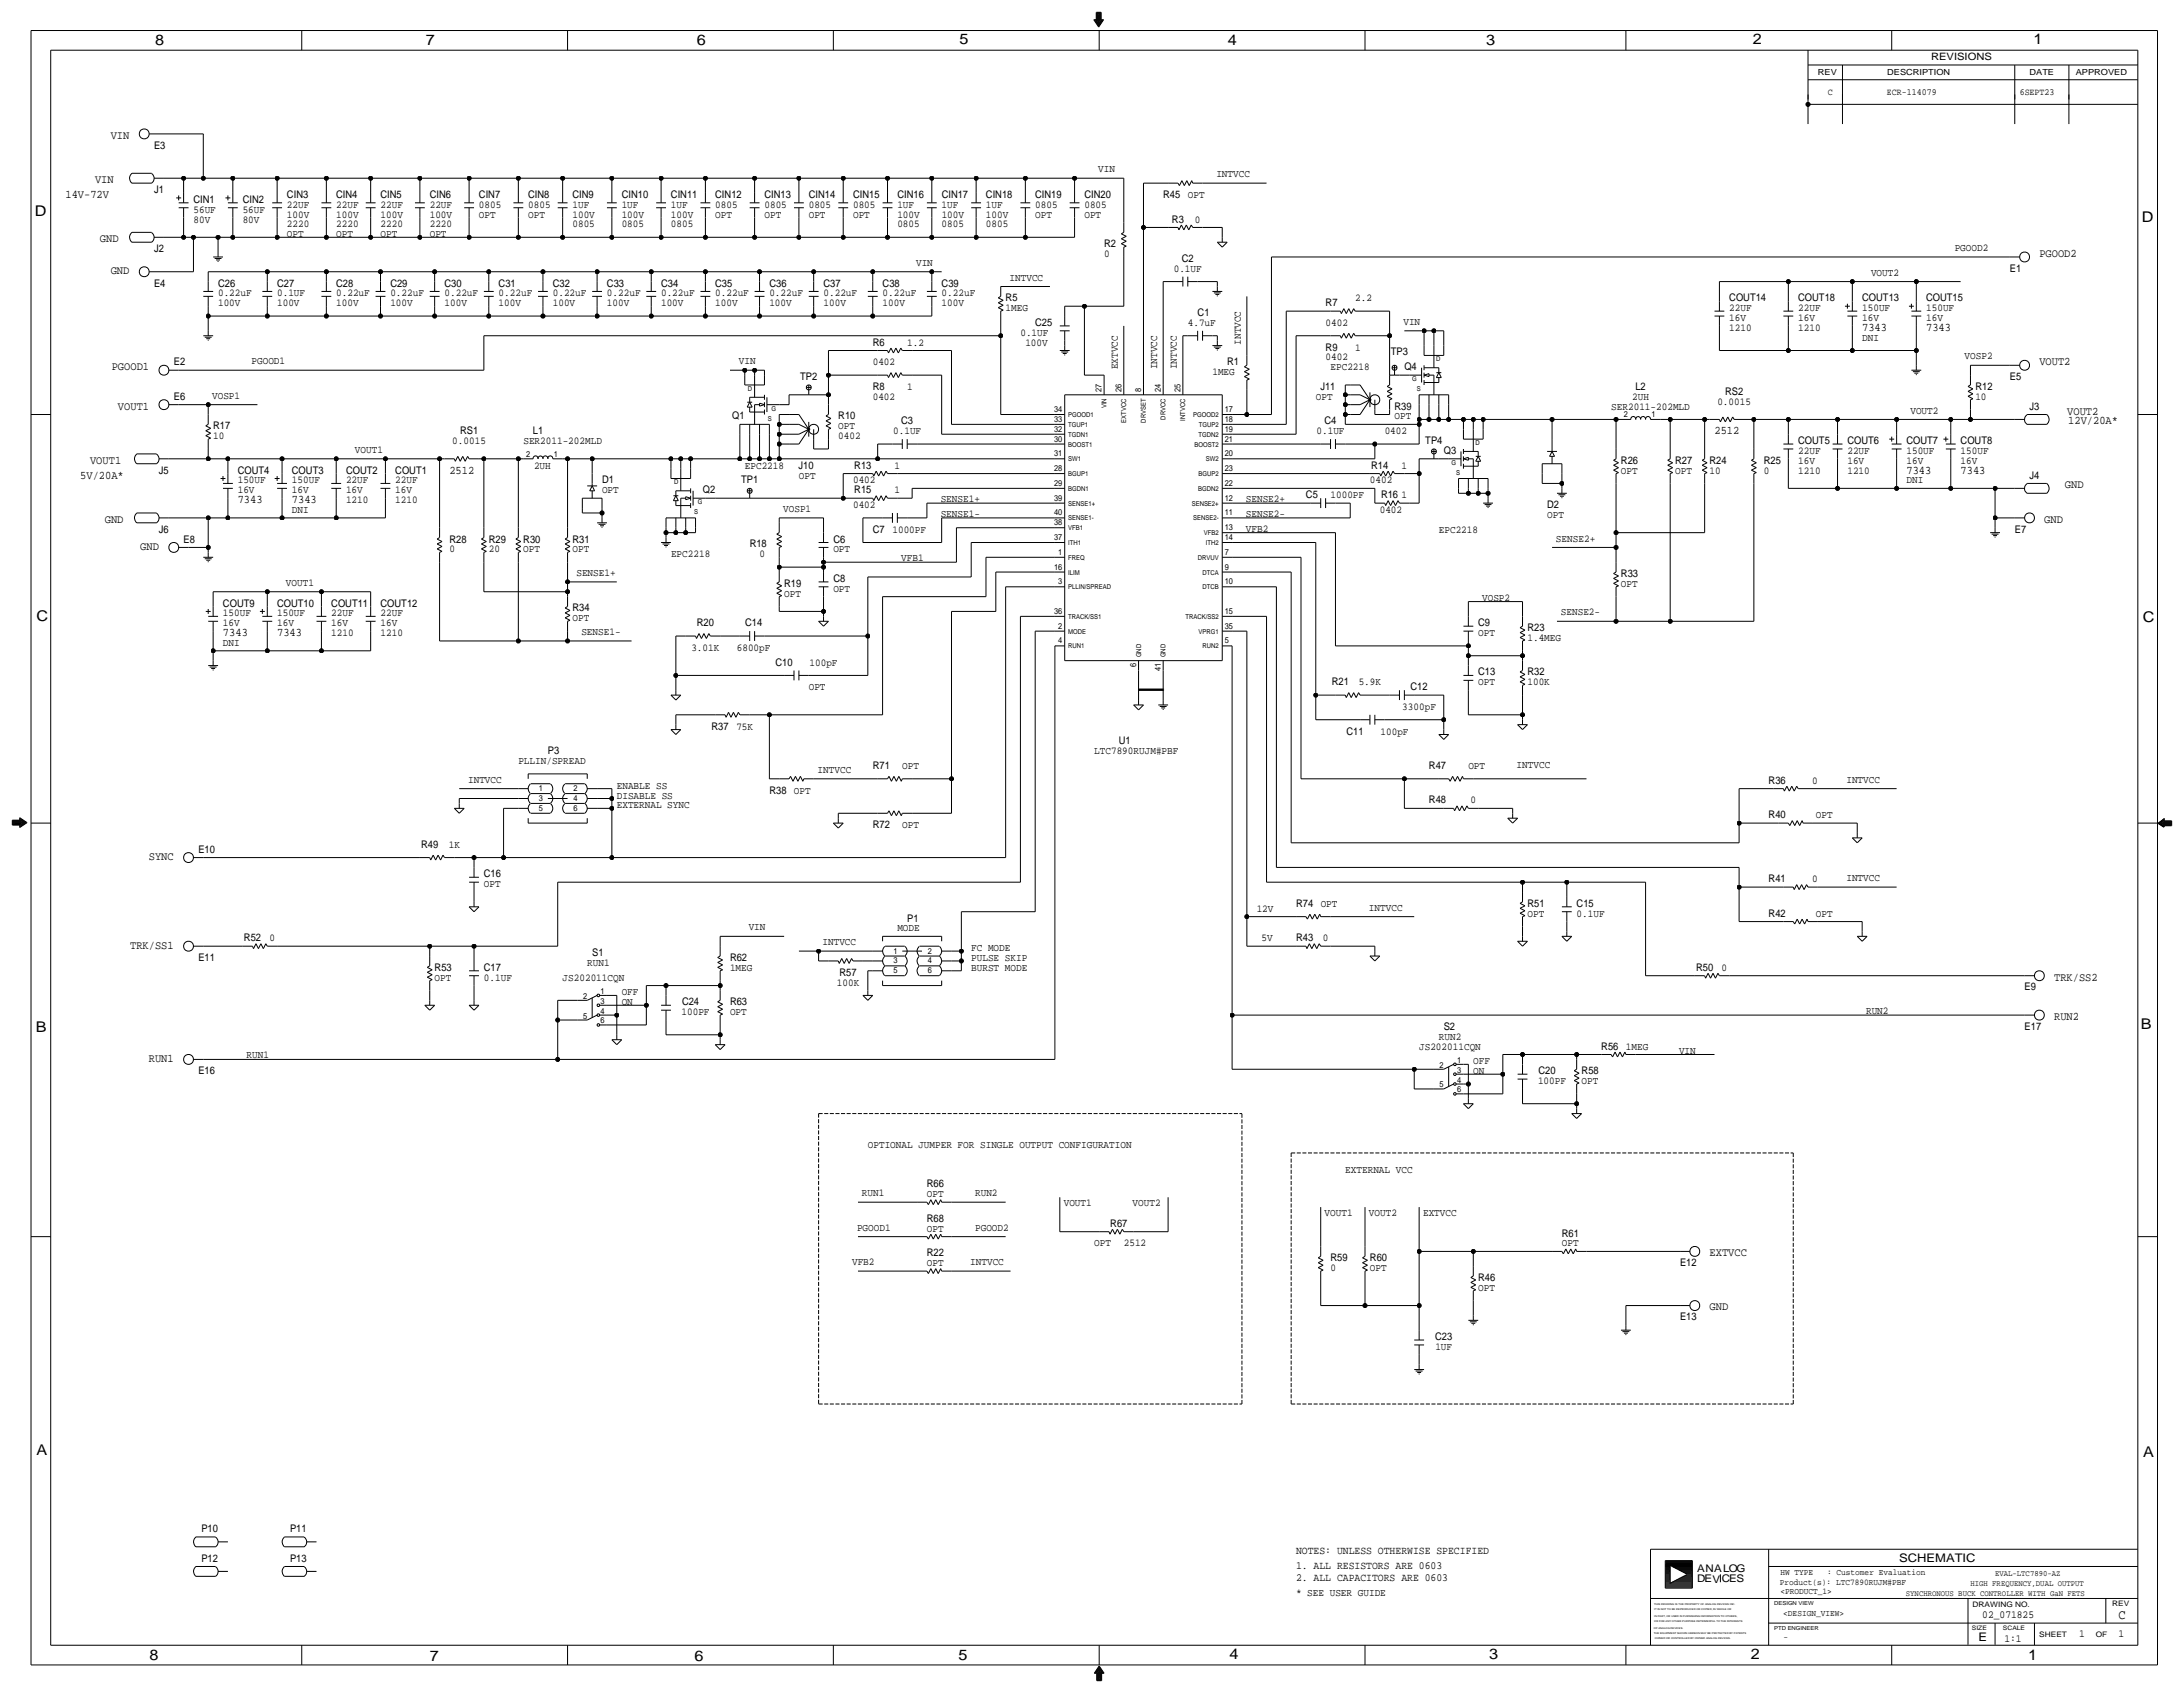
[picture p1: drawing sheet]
<svg xmlns="http://www.w3.org/2000/svg" width="1127mm" height="874mm" viewBox="0 0 1127 874" stroke-linecap="round" stroke-linejoin="round" font-family="sans-serif">
<defs><g id="words">
<text font-size="24.5" x="588" y="354">_</text>
<g font-size="7.6">
<text x="80" y="23">8</text>
<text x="220" y="23">7</text>
<text x="360" y="23">6</text>
<text x="495" y="23">5</text>
<text x="634" y="23">4</text>
<text x="767" y="23">3</text>
<text x="905" y="23">2</text>
<text x="1049" y="23">1</text>
<text x="18" y="112">D</text>
<text x="1105" y="114">D</text>
<text x="19" y="320">C</text>
<text x="1106" y="321">C</text>
<text x="19" y="532">B</text>
<text x="1105" y="531">B</text>
<text x="19" y="751">A</text>
<text x="1106" y="752">A</text>
<text x="77" y="856">8</text>
<text x="222" y="857">7</text>
<text x="358" y="857">6</text>
<text x="495" y="856">5</text>
<text x="634" y="856">4</text>
<text x="768" y="856">3</text>
<text x="903" y="856">2</text>
<text x="1046" y="856">1</text>
</g>
<text font-size="7" x="1093" y="835">C</text>
<g font-size="6.1">
<text x="980" y="806">SCHEMATIC</text>
<text x="1021" y="847">E</text>
</g>
<g font-size="6">
<text x="57" y="72">VIN</text>
<text x="49" y="94">VIN</text>
<text x="34" y="102">14V-72V</text>
<text x="52" y="125">GND</text>
<text x="1052" y="133">PGOOD2</text>
<text x="57" y="141">GND</text>
<text x="961" y="171">7343</text>
<text x="994" y="171">7343</text>
<text x="58" y="191">PGOOD1</text>
<text x="1052" y="188">VOUT2</text>
<text x="61" y="211">VOUT1</text>
<text x="1067" y="214">VOUT2</text>
<text x="1067" y="219">12V/20A*</text>
<text x="885" y="224">2512</text>
<text x="46" y="239">VOUT1</text>
<text x="232" y="244">2512</text>
<text x="984" y="244">7343</text>
<text x="1012" y="244">7343</text>
<text x="41" y="247">5V/20A*</text>
<text x="1066" y="252">GND</text>
<text x="123" y="260">7343</text>
<text x="151" y="260">7343</text>
<text x="54" y="270">GND</text>
<text x="1055" y="270">GND</text>
<text x="72" y="284">GND</text>
<text x="115" y="328">7343</text>
<text x="143" y="328">7343</text>
<text x="77" y="444">SYNC</text>
<text x="67" y="489">TRK/SS1</text>
<text x="1060" y="506">TRK/SS2</text>
<text x="1060" y="526">RUN2</text>
<text x="77" y="548">RUN1</text>
<text x="882" y="648">EXTVCC</text>
<text x="882" y="676">GND</text>
</g>
<g font-size="5.6">
<text x="669" y="802">NOTES: UNLESS OTHERWISE SPECIFIED</text>
<text x="669" y="809">1. ALL RESISTORS ARE 0603</text>
<text x="669" y="816">2. ALL CAPACITORS ARE 0603</text>
<text x="1023" y="835">02_071825</text>
<text x="1073" y="844">1</text>
<text x="1093" y="844">1</text>
<text x="1034" y="847">1:1</text>
</g>
<g font-size="5.4">
<text x="80" y="77">E3</text>
<text x="567" y="89">VIN</text>
<text x="628" y="91">INTVCC</text>
<text x="79" y="100">J1</text>
<text x="100" y="105">CIN1</text>
<text x="125" y="105">CIN2</text>
<text x="148" y="107">22UF</text>
<text x="148" y="102">CIN3</text>
<text x="173" y="102">CIN4</text>
<text x="173" y="107">22UF</text>
<text x="196" y="107">22UF</text>
<text x="196" y="102">CIN5</text>
<text x="222" y="102">CIN6</text>
<text x="222" y="107">22UF</text>
<text x="247" y="107">0805</text>
<text x="247" y="102">CIN7</text>
<text x="273" y="107">0805</text>
<text x="273" y="102">CIN8</text>
<text x="295" y="102">CIN9</text>
<text x="295" y="107">1UF</text>
<text x="321" y="102">CIN10</text>
<text x="321" y="107">1UF</text>
<text x="346" y="102">CIN11</text>
<text x="346" y="107">1UF</text>
<text x="369" y="107">0805</text>
<text x="369" y="102">CIN12</text>
<text x="394" y="107">0805</text>
<text x="394" y="102">CIN13</text>
<text x="417" y="107">0805</text>
<text x="417" y="102">CIN14</text>
<text x="440" y="107">0805</text>
<text x="440" y="102">CIN15</text>
<text x="463" y="107">1UF</text>
<text x="463" y="102">CIN16</text>
<text x="486" y="107">1UF</text>
<text x="486" y="102">CIN17</text>
<text x="509" y="107">1UF</text>
<text x="509" y="102">CIN18</text>
<text x="534" y="107">0805</text>
<text x="534" y="102">CIN19</text>
<text x="560" y="107">0805</text>
<text x="560" y="102">CIN20</text>
<text x="600" y="102">R45</text>
<text x="613" y="102">OPT</text>
<text x="100" y="110">56UF</text>
<text x="125" y="110">56UF</text>
<text x="148" y="112">100V</text>
<text x="173" y="112">100V</text>
<text x="196" y="112">100V</text>
<text x="222" y="112">100V</text>
<text x="247" y="112">OPT</text>
<text x="273" y="112">OPT</text>
<text x="295" y="112">100V</text>
<text x="321" y="112">100V</text>
<text x="346" y="112">100V</text>
<text x="369" y="112">OPT</text>
<text x="394" y="112">OPT</text>
<text x="417" y="112">OPT</text>
<text x="440" y="112">OPT</text>
<text x="463" y="112">100V</text>
<text x="486" y="112">100V</text>
<text x="509" y="112">100V</text>
<text x="534" y="112">OPT</text>
<text x="560" y="112">OPT</text>
<text x="100" y="115">80V</text>
<text x="125" y="115">80V</text>
<text x="148" y="117">2220</text>
<text x="173" y="117">2220</text>
<text x="196" y="117">2220</text>
<text x="222" y="117">2220</text>
<text x="295" y="117">0805</text>
<text x="321" y="117">0805</text>
<text x="346" y="117">0805</text>
<text x="463" y="117">0805</text>
<text x="486" y="117">0805</text>
<text x="509" y="117">0805</text>
<text x="605" y="115">R3</text>
<text x="617" y="115">0</text>
<text x="148" y="122">OPT</text>
<text x="173" y="122">OPT</text>
<text x="196" y="122">OPT</text>
<text x="222" y="122">OPT</text>
<text x="79" y="130">J2</text>
<text x="570" y="128">R2</text>
<text x="1009" y="130">PGOOD2</text>
<text x="473" y="137">VIN</text>
<text x="570" y="133">0</text>
<text x="610" y="135">C2</text>
<text x="606" y="140">0.1UF</text>
<text x="965" y="142">VOUT2</text>
<text x="1037" y="140">E1</text>
<text x="80" y="148">E4</text>
<text x="113" y="148">C26</text>
<text x="143" y="148">C27</text>
<text x="173" y="148">C28</text>
<text x="201" y="148">C29</text>
<text x="229" y="148">C30</text>
<text x="257" y="148">C31</text>
<text x="285" y="148">C32</text>
<text x="313" y="148">C33</text>
<text x="341" y="148">C34</text>
<text x="369" y="148">C35</text>
<text x="397" y="148">C36</text>
<text x="425" y="148">C37</text>
<text x="455" y="148">C38</text>
<text x="486" y="148">C39</text>
<text x="521" y="145">INTVCC</text>
<text x="113" y="153">0.22uF</text>
<text x="143" y="153">0.1UF</text>
<text x="173" y="153">0.22uF</text>
<text x="201" y="153">0.22uF</text>
<text x="229" y="153">0.22uF</text>
<text x="257" y="153">0.22uF</text>
<text x="285" y="153">0.22uF</text>
<text x="313" y="153">0.22uF</text>
<text x="341" y="153">0.22uF</text>
<text x="369" y="153">0.22uF</text>
<text x="397" y="153">0.22uF</text>
<text x="425" y="153">0.22uF</text>
<text x="455" y="153">0.22uF</text>
<text x="486" y="153">0.22uF</text>
<text x="519" y="155">R5</text>
<text x="699" y="155">2.2</text>
<text x="892" y="155">COUT14</text>
<text x="928" y="155">COUT18</text>
<text x="961" y="155">COUT13</text>
<text x="994" y="155">COUT15</text>
<text x="113" y="158">100V</text>
<text x="143" y="158">100V</text>
<text x="173" y="158">100V</text>
<text x="201" y="158">100V</text>
<text x="229" y="158">100V</text>
<text x="257" y="158">100V</text>
<text x="285" y="158">100V</text>
<text x="313" y="158">100V</text>
<text x="341" y="158">100V</text>
<text x="369" y="158">100V</text>
<text x="397" y="158">100V</text>
<text x="425" y="158">100V</text>
<text x="455" y="158">100V</text>
<text x="486" y="158">100V</text>
<text x="519" y="161">1MEG</text>
<text x="684" y="158">R7</text>
<text x="892" y="161">22UF</text>
<text x="928" y="161">22UF</text>
<text x="961" y="161">150UF</text>
<text x="994" y="161">150UF</text>
<text x="618" y="163">C1</text>
<text x="724" y="168">VIN</text>
<text x="892" y="166">16V</text>
<text x="928" y="166">16V</text>
<text x="961" y="166">16V</text>
<text x="994" y="166">16V</text>
<text x="527" y="173">0.1UF</text>
<text x="534" y="168">C25</text>
<text x="613" y="168">4.7uF</text>
<text x="684" y="168">0402</text>
<text x="892" y="171">1210</text>
<text x="928" y="171">1210</text>
<text x="450" y="178">R6</text>
<text x="468" y="178">1.2</text>
<text x="529" y="178">100V</text>
<text x="640" y="178" transform="rotate(-90 640 178)">INTVCC</text>
<text x="961" y="176">DNI</text>
<text x="684" y="181">R9</text>
<text x="684" y="186">0402</text>
<text x="699" y="181">1</text>
<text x="718" y="183">TP3</text>
<text x="1014" y="185">VOSP2</text>
<text x="90" y="188">E2</text>
<text x="130" y="188">PGOOD1</text>
<text x="381" y="188">VIN</text>
<text x="450" y="188">0402</text>
<text x="577" y="191" transform="rotate(-90 577 191)">EXTVCC</text>
<text x="597" y="191" transform="rotate(-90 597 191)">INTVCC</text>
<text x="607" y="191" transform="rotate(-90 607 191)">INTVCC</text>
<text x="633" y="188">R1</text>
<text x="687" y="191">EPC2218</text>
<text x="725" y="191">Q4</text>
<text x="413" y="196">TP2</text>
<text x="626" y="194">1MEG</text>
<text x="1037" y="196">E5</text>
<text x="450" y="201">R8</text>
<text x="468" y="201">1</text>
<text x="681" y="201">J11</text>
<text x="844" y="201">L2</text>
<text x="890" y="204">RS2</text>
<text x="1019" y="201">R12</text>
<text x="90" y="206">E6</text>
<text x="109" y="206">VOSP1</text>
<text x="450" y="206">0402</text>
<text x="679" y="206">OPT</text>
<text x="842" y="206">2UH</text>
<text x="886" y="209">0.0015</text>
<text x="1019" y="206">10</text>
<text x="720" y="211">R39</text>
<text x="831" y="211">SER2011-202MLD</text>
<text x="986" y="213">VOUT2</text>
<text x="1047" y="211">J3</text>
<text x="110" y="221">R17</text>
<text x="378" y="216">Q1</text>
<text x="433" y="221">OPT</text>
<text x="433" y="216">R10</text>
<text x="465" y="219">C3</text>
<text x="683" y="219">C4</text>
<text x="720" y="216">OPT</text>
<text x="110" y="227">10</text>
<text x="237" y="224">RS1</text>
<text x="275" y="224">L1</text>
<text x="433" y="227">0402</text>
<text x="461" y="224">0.1UF</text>
<text x="679" y="224">0.1UF</text>
<text x="715" y="224">0402</text>
<text x="183" y="234">VOUT1</text>
<text x="233" y="229">0.0015</text>
<text x="270" y="229">SER2011-202MLD</text>
<text x="735" y="229">TP4</text>
<text x="928" y="229">COUT5</text>
<text x="953" y="229">COUT6</text>
<text x="984" y="229">COUT7</text>
<text x="1012" y="229">COUT8</text>
<text x="745" y="234">Q3</text>
<text x="836" y="239">R26</text>
<text x="864" y="239">R27</text>
<text x="882" y="239">R24</text>
<text x="910" y="239">R25</text>
<text x="928" y="234">22UF</text>
<text x="928" y="239">16V</text>
<text x="953" y="234">22UF</text>
<text x="953" y="239">16V</text>
<text x="984" y="234">150UF</text>
<text x="984" y="239">16V</text>
<text x="1012" y="234">150UF</text>
<text x="1012" y="239">16V</text>
<text x="82" y="244">J5</text>
<text x="123" y="244">COUT4</text>
<text x="151" y="244">COUT3</text>
<text x="179" y="244">COUT2</text>
<text x="204" y="244">COUT1</text>
<text x="276" y="242">2UH</text>
<text x="384" y="242">EPC2218</text>
<text x="412" y="242">J10</text>
<text x="441" y="242">R13</text>
<text x="462" y="242">1</text>
<text x="708" y="242">R14</text>
<text x="723" y="242">1</text>
<text x="836" y="244">OPT</text>
<text x="864" y="244">OPT</text>
<text x="882" y="244">10</text>
<text x="910" y="244">0</text>
<text x="928" y="244">1210</text>
<text x="953" y="244">1210</text>
<text x="123" y="249">150UF</text>
<text x="151" y="249">150UF</text>
<text x="179" y="249">22UF</text>
<text x="204" y="249">22UF</text>
<text x="311" y="249">D1</text>
<text x="382" y="249">TP1</text>
<text x="412" y="247">OPT</text>
<text x="440" y="249">0402</text>
<text x="707" y="249">0402</text>
<text x="984" y="249">DNI</text>
<text x="1047" y="247">J4</text>
<text x="123" y="255">16V</text>
<text x="151" y="255">16V</text>
<text x="179" y="255">16V</text>
<text x="204" y="255">16V</text>
<text x="311" y="255">OPT</text>
<text x="363" y="255">Q2</text>
<text x="441" y="255">R15</text>
<text x="462" y="255">1</text>
<text x="674" y="257">C5</text>
<text x="687" y="257">1000PF</text>
<text x="713" y="257">R16</text>
<text x="723" y="257">1</text>
<text x="179" y="260">1210</text>
<text x="204" y="260">1210</text>
<text x="440" y="262">0402</text>
<text x="485" y="259">SENSE1+</text>
<text x="643" y="259">SENSE2+</text>
<text x="798" y="262">D2</text>
<text x="151" y="265">DNI</text>
<text x="404" y="264">VOSP1</text>
<text x="485" y="267">SENSE1-</text>
<text x="643" y="267">SENSE2-</text>
<text x="712" y="265">0402</text>
<text x="798" y="267">OPT</text>
<text x="82" y="275">J6</text>
<text x="450" y="275">C7</text>
<text x="461" y="275">1000PF</text>
<text x="643" y="274">VFB2</text>
<text x="742" y="275">EPC2218</text>
<text x="1040" y="275">E7</text>
<text x="95" y="280">E8</text>
<text x="232" y="280">R28</text>
<text x="252" y="280">R29</text>
<text x="270" y="280">R30</text>
<text x="295" y="280">R31</text>
<text x="430" y="280">C6</text>
<text x="803" y="279">SENSE2+</text>
<text x="232" y="285">0</text>
<text x="252" y="285">20</text>
<text x="270" y="285">OPT</text>
<text x="295" y="285">OPT</text>
<text x="346" y="288">EPC2218</text>
<text x="387" y="282">R18</text>
<text x="392" y="288">0</text>
<text x="430" y="285">OPT</text>
<text x="465" y="290">VFB1</text>
<text x="297" y="297">SENSE1+</text>
<text x="836" y="298">R33</text>
<text x="148" y="302">VOUT1</text>
<text x="405" y="303">R19</text>
<text x="430" y="305">OPT</text>
<text x="430" y="300">C8</text>
<text x="836" y="303">OPT</text>
<text x="405" y="308">OPT</text>
<text x="765" y="310">VOSP2</text>
<text x="115" y="313">COUT9</text>
<text x="143" y="313">COUT10</text>
<text x="171" y="313">COUT11</text>
<text x="196" y="313">COUT12</text>
<text x="295" y="315">R34</text>
<text x="805" y="317">SENSE2-</text>
<text x="115" y="323">16V</text>
<text x="115" y="318">150UF</text>
<text x="143" y="318">150UF</text>
<text x="143" y="323">16V</text>
<text x="171" y="318">22UF</text>
<text x="171" y="323">16V</text>
<text x="196" y="318">22UF</text>
<text x="196" y="323">16V</text>
<text x="295" y="321">OPT</text>
<text x="360" y="323">R20</text>
<text x="384" y="323">C14</text>
<text x="763" y="323">C9</text>
<text x="171" y="328">1210</text>
<text x="196" y="328">1210</text>
<text x="300" y="328">SENSE1-</text>
<text x="763" y="328">OPT</text>
<text x="788" y="326">R23</text>
<text x="115" y="333">DNI</text>
<text x="357" y="336">3.01K</text>
<text x="380" y="336">6800pF</text>
<text x="788" y="331">1.4MEG</text>
<text x="400" y="343">C10</text>
<text x="418" y="343">100pF</text>
<text x="687" y="354">R21</text>
<text x="701" y="354">5.9K</text>
<text x="763" y="354">OPT</text>
<text x="763" y="348">C13</text>
<text x="788" y="354">100K</text>
<text x="788" y="348">R32</text>
<text x="417" y="356">OPT</text>
<text x="728" y="356">C12</text>
<text x="724" y="366">3300pF</text>
<text x="367" y="376">R37</text>
<text x="380" y="376">75K</text>
<text x="695" y="379">C11</text>
<text x="712" y="379">100pF</text>
<text x="283" y="389">P3</text>
<text x="565" y="389">LTC7890RUJM#PBF</text>
<text x="577" y="384">U1</text>
<text x="267" y="394">PLLIN/SPREAD</text>
<text x="422" y="399">INTVCC</text>
<text x="450" y="397">R71</text>
<text x="466" y="397">OPT</text>
<text x="737" y="397">R47</text>
<text x="758" y="397">OPT</text>
<text x="783" y="396">INTVCC</text>
<text x="242" y="404">INTVCC</text>
<text x="318" y="407">ENABLE SS</text>
<text x="913" y="404">R36</text>
<text x="935" y="404">0</text>
<text x="953" y="404">INTVCC</text>
<text x="318" y="412">DISABLE SS</text>
<text x="397" y="409">R38</text>
<text x="410" y="409">OPT</text>
<text x="318" y="417">EXTERNAL SYNC</text>
<text x="737" y="415">R48</text>
<text x="759" y="415">0</text>
<text x="913" y="422">R40</text>
<text x="937" y="422">OPT</text>
<text x="450" y="427">R72</text>
<text x="466" y="427">OPT</text>
<text x="217" y="437">R49</text>
<text x="232" y="437">1K</text>
<text x="102" y="440">E10</text>
<text x="250" y="453">C16</text>
<text x="913" y="455">R41</text>
<text x="935" y="455">0</text>
<text x="953" y="455">INTVCC</text>
<text x="250" y="458">OPT</text>
<text x="669" y="468">R74</text>
<text x="681" y="468">OPT</text>
<text x="788" y="468">R51</text>
<text x="814" y="468">C15</text>
<text x="648" y="470">12V</text>
<text x="706" y="470">INTVCC</text>
<text x="788" y="473">OPT</text>
<text x="814" y="473">0.1UF</text>
<text x="913" y="473">R42</text>
<text x="937" y="473">OPT</text>
<text x="468" y="475">P1</text>
<text x="126" y="486">R52</text>
<text x="139" y="486">0</text>
<text x="386" y="480">VIN</text>
<text x="463" y="481">MODE</text>
<text x="651" y="486">5V</text>
<text x="669" y="486">R43</text>
<text x="683" y="486">0</text>
<text x="424" y="488">INTVCC</text>
<text x="501" y="491">FC MODE</text>
<text x="102" y="496">E11</text>
<text x="306" y="493">S1</text>
<text x="377" y="496">R62</text>
<text x="501" y="496">PULSE SKIP</text>
<text x="224" y="501">R53</text>
<text x="250" y="501">C17</text>
<text x="303" y="498">RUN1</text>
<text x="377" y="501">1MEG</text>
<text x="433" y="503">R57</text>
<text x="501" y="501">BURST MODE</text>
<text x="875" y="501">R50</text>
<text x="888" y="501">0</text>
<text x="224" y="506">OPT</text>
<text x="250" y="506">0.1UF</text>
<text x="290" y="506">JS202011CQN</text>
<text x="432" y="509">100K</text>
<text x="321" y="514">OFF</text>
<text x="1045" y="511">E9</text>
<text x="321" y="519">ON</text>
<text x="352" y="519">C24</text>
<text x="377" y="519">R63</text>
<text x="352" y="524">100PF</text>
<text x="377" y="524">OPT</text>
<text x="963" y="523">RUN2</text>
<text x="745" y="531">S2</text>
<text x="1045" y="531">E17</text>
<text x="742" y="536">RUN2</text>
<text x="732" y="542">JS202011CQN</text>
<text x="826" y="542">R56</text>
<text x="839" y="542">1MEG</text>
<text x="866" y="544">VIN</text>
<text x="127" y="546">RUN1</text>
<text x="760" y="549">OFF</text>
<text x="102" y="554">E16</text>
<text x="760" y="554">ON</text>
<text x="794" y="554">C20</text>
<text x="816" y="554">R58</text>
<text x="794" y="559">100PF</text>
<text x="816" y="559">OPT</text>
<text x="448" y="592">OPTIONAL JUMPER FOR SINGLE OUTPUT CONFIGURATION</text>
<text x="694" y="605">EXTERNAL VCC</text>
<text x="445" y="617">RUN1</text>
<text x="478" y="613">R66</text>
<text x="478" y="618">OPT</text>
<text x="503" y="617">RUN2</text>
<text x="549" y="622">VOUT1</text>
<text x="584" y="622">VOUT2</text>
<text x="684" y="627">VOUT1</text>
<text x="706" y="627">VOUT2</text>
<text x="734" y="627">EXTVCC</text>
<text x="442" y="635">PGOOD1</text>
<text x="478" y="630">R68</text>
<text x="478" y="636">OPT</text>
<text x="503" y="635">PGOOD2</text>
<text x="573" y="633">R67</text>
<text x="806" y="638">R61</text>
<text x="565" y="643">OPT</text>
<text x="580" y="643">2512</text>
<text x="806" y="643">OPT</text>
<text x="440" y="653">VFB2</text>
<text x="478" y="648">R22</text>
<text x="478" y="653">OPT</text>
<text x="501" y="653">INTVCC</text>
<text x="687" y="651">R59</text>
<text x="707" y="651">R60</text>
<text x="867" y="653">E12</text>
<text x="687" y="656">0</text>
<text x="707" y="656">OPT</text>
<text x="763" y="666">OPT</text>
<text x="763" y="661">R46</text>
<text x="867" y="681">E13</text>
<text x="741" y="691">C23</text>
<text x="741" y="696">1UF</text>
<text x="104" y="790">P10</text>
<text x="150" y="790">P11</text>
<text x="104" y="806">P12</text>
<text x="150" y="806">P13</text>
<text x="876" y="811">ANALOG</text>
<text x="876" y="816">DEVCES</text>
<text x="669" y="823">* SEE USER GUIDE</text>
</g>
<text font-size="5.2" x="996" y="31">REVISIONS</text>
<g font-size="4.8">
<text x="943" y="49">C</text>
<text x="974" y="49">ECR-114079</text>
<text x="1042" y="49">6SEPT23</text>
</g>
<g font-size="4.5">
<text x="919" y="813">HW TYPE</text>
<text x="943" y="813">: Customer Evaluation</text>
<text x="918" y="818">Product(s): LTC7890RUJM#PBF</text>
<text x="919" y="822">&lt;PRODUCT_1&gt;</text>
<text x="920" y="834">&lt;DESIGN_VIEW&gt;</text>
<text x="920" y="846">-</text>
</g>
<g font-size="4.3">
<text x="938" y="39">REV</text>
<text x="974" y="39">DESCRIPTION</text>
<text x="1047" y="39">DATE</text>
<text x="1071" y="39">APPROVED</text>
<text x="568" y="202" transform="rotate(-90 568 202)">27</text>
<text x="579" y="202" transform="rotate(-90 579 202)">26</text>
<text x="589" y="202" transform="rotate(-90 589 202)">8</text>
<text x="599" y="202" transform="rotate(-90 599 202)">24</text>
<text x="609" y="202" transform="rotate(-90 609 202)">25</text>
<text x="544" y="213">34</text>
<text x="632" y="213">17</text>
<text x="838" y="215">2</text>
<text x="852" y="215">1</text>
<text x="544" y="218">33</text>
<text x="632" y="218">18</text>
<text x="544" y="228">30</text>
<text x="544" y="223">32</text>
<text x="632" y="228">21</text>
<text x="632" y="223">19</text>
<text x="271" y="236">2</text>
<text x="286" y="236">1</text>
<text x="544" y="235">31</text>
<text x="632" y="235">20</text>
<text x="544" y="243">28</text>
<text x="632" y="243">23</text>
<text x="544" y="251">29</text>
<text x="632" y="251">22</text>
<text x="544" y="258">39</text>
<text x="632" y="258">12</text>
<text x="544" y="266">40</text>
<text x="632" y="266">11</text>
<text x="544" y="271">38</text>
<text x="632" y="274">13</text>
<text x="544" y="279">37</text>
<text x="632" y="279">14</text>
<text x="546" y="286">1</text>
<text x="632" y="286">7</text>
<text x="544" y="294">16</text>
<text x="632" y="294">9</text>
<text x="546" y="301">3</text>
<text x="632" y="301">10</text>
<text x="544" y="317">36</text>
<text x="632" y="317">15</text>
<text x="546" y="324">2</text>
<text x="632" y="324">35</text>
<text x="546" y="332">4</text>
<text x="632" y="332">5</text>
<text x="586" y="344" transform="rotate(-90 586 344)">6</text>
<text x="599" y="346" transform="rotate(-90 599 346)">41</text>
<text x="278" y="413">3</text>
<text x="278" y="408">1</text>
<text x="296" y="413">4</text>
<text x="296" y="408">2</text>
<text x="278" y="418">5</text>
<text x="296" y="418">6</text>
<text x="461" y="492">1</text>
<text x="479" y="492">2</text>
<text x="461" y="497">3</text>
<text x="479" y="497">4</text>
<text x="461" y="502">5</text>
<text x="479" y="502">6</text>
<text x="301" y="515">2</text>
<text x="310" y="513">1</text>
<text x="310" y="518">3</text>
<text x="301" y="526">5</text>
<text x="310" y="523">4</text>
<text x="310" y="528">6</text>
<text x="743" y="551">2</text>
<text x="752" y="548">1</text>
<text x="752" y="553">3</text>
<text x="743" y="561">5</text>
<text x="752" y="564">6</text>
<text x="752" y="559">4</text>
</g>
<g font-size="4.2">
<text x="1029" y="813">EVAL-LTC7890-AZ</text>
<text x="1017" y="818">HIGH FREQUENCY,DUAL OUTPUT</text>
<text x="983" y="823">SYNCHRONOUS BUCK CONTROLLER WITH GaN FETS</text>
</g>
<g font-size="3.9">
<text x="1018" y="829">DRAWING NO.</text>
<text x="1090" y="829">REV</text>
<text x="1052" y="844">SHEET</text>
<text x="1081" y="845">OF</text>
</g>
<g font-size="3.5">
<text x="741" y="186">D</text>
<text x="729" y="197">G</text>
<text x="386" y="202">D</text>
<text x="731" y="202">S</text>
<text x="398" y="212">G</text>
<text x="551" y="215">PGOOD1</text>
<text x="571" y="211" transform="rotate(-90 571 211)">VIN</text>
<text x="616" y="215">PGOOD2</text>
<text x="396" y="217">S</text>
<text x="551" y="220">TGUP1</text>
<text x="581" y="218" transform="rotate(-90 581 218)">EXTVCC</text>
<text x="591" y="218" transform="rotate(-90 591 218)">DRVSET</text>
<text x="601" y="216" transform="rotate(-90 601 216)">DRVCC</text>
<text x="612" y="217" transform="rotate(-90 612 217)">INTVCC</text>
<text x="619" y="220">TGUP2</text>
<text x="551" y="225">TGDN1</text>
<text x="618" y="225">TGDN2</text>
<text x="551" y="230">BOOST1</text>
<text x="616" y="230">BOOST2</text>
<text x="761" y="230">D</text>
<text x="551" y="238">SW1</text>
<text x="622" y="238">SW2</text>
<text x="749" y="240">G</text>
<text x="551" y="246">BGUP1</text>
<text x="618" y="246">BGUP2</text>
<text x="751" y="245">S</text>
<text x="348" y="250">D</text>
<text x="551" y="253">BGDN1</text>
<text x="618" y="253">BGDN2</text>
<text x="360" y="260">G</text>
<text x="551" y="261">SENSE1+</text>
<text x="615" y="261">SENSE2+</text>
<text x="358" y="265">S</text>
<text x="551" y="268">SENSE1-</text>
<text x="616" y="268">SENSE2-</text>
<text x="551" y="274">VFB1</text>
<text x="551" y="281">ITH1</text>
<text x="621" y="276">VFB2</text>
<text x="622" y="281">ITH2</text>
<text x="551" y="289">FREQ</text>
<text x="618" y="289">DRVUV</text>
<text x="551" y="296">ILIM</text>
<text x="621" y="296">DTCA</text>
<text x="551" y="304">PLLIN/SPREAD</text>
<text x="621" y="304">DTCB</text>
<text x="551" y="319">TRACK/SS1</text>
<text x="612" y="319">TRACK/SS2</text>
<text x="551" y="327">MODE</text>
<text x="618" y="327">VPRG1</text>
<text x="551" y="335">RUN1</text>
<text x="621" y="335">RUN2</text>
<text x="589" y="339" transform="rotate(-90 589 339)">GND</text>
<text x="601" y="339" transform="rotate(-90 601 339)">GND</text>
</g>
<g font-size="3.2">
<text x="1018" y="841">SIZE</text>
<text x="1034" y="841">SCALE</text>
</g>
<g font-size="2.8">
<text x="915" y="828">DESIGN VIEW</text>
<text x="915" y="841">PTD ENGINEER</text>
</g>
<g font-size="1.3">
<text x="854" y="828">THIS DRAWING IS THE PROPERTY OF ANALOG DEVICES INC.</text>
<text x="854" y="831">IT IS NOT TO BE REPRODUCED OR COPIED, IN WHOLE OR</text>
<text x="854" y="834">IN PART, OR USED IN FURNISHING INFORMATION TO OTHERS,</text>
<text x="854" y="837">OR FOR ANY OTHER PURPOSE DETRIMENTAL TO THE INTERESTS</text>
<text x="853" y="840">OF ANALOG DEVICES.</text>
<text x="853" y="843">THE EQUIPMENT SHOWN HEREON MAY BE PROTECTED BY PATENTS</text>
<text x="854" y="846">OWNED OR CONTROLLED BY OWNED ANALOG DEVICES.</text>
</g>
</g></defs>
<g fill="none" stroke="#000" stroke-width=".52">
<path d="M16 16v843zM16 16h1097zM156 16v10zM293 16v10zM430 16v10zM564 10h2zM564 10l3 4zM565 10l2 3zM565 10h1zM565 11l2 2zM565 11h1zM566 6v4z"/>
<path d="M566 6h2zM566 7v3zM566 7h2zM566 11h.1M566 11l1 1zM566 7v4zM566 7h1zM567 7v4zM567 7h.1M567 8v4zM567 16v10zM567 11h.1"/>
<path d="M567 11h1zM567 11v1zM568 11h.1M568 7v4zM568 10h1zM568 7v3zM568 11l-1 1zM568 6v4zM568 11l-1 2zM569 10l-2 3zM569 10l-2 4zM704 16v10z"/>
<path d="M839 16v10zM976 16v10zM1113 16v843zM26 26h1077zM26 26v823zM933 34h170zM933 26v25zM951 34v17zM1040 34v17zM1068 34v17zM1103 26v823zM933 54v10z"/>
<path d="M933 54h170zM933 49v5zM933 41h170zM951 49v15zM1040 49v15zM1068 49v15zM77 69h5zM82 69h23zM105 69v23zM68 94h10zM68 89h10zM68 89v1a3 3 0 0 0 0 5"/>
<path d="M78 90l2 2-2 3M80 92h5zM85 92h10zM95 92h10zM95 92v8zM95 100v5zM105 92h15zM120 92h23zM120 92v8zM120 100v5zM143 92h25zM143 92v8z"/>
<path d="M143 100v5zM168 92h23zM168 92v8zM168 100v5zM191 92h26zM191 92v8zM191 100v5zM217 92h25zM217 92v8zM217 100v5zM242 92h25zM242 92v8z"/>
<path d="M242 100v5zM267 92h23zM267 92v8zM267 100v5zM290 92h26zM290 92v8zM290 100v5zM316 92h25zM316 92v8zM316 100v5zM341 92h23zM341 92v8z"/>
<path d="M341 100v5zM364 92h25zM364 92v8zM364 100v5zM389 92h23zM389 92v8zM389 100v5zM412 92h23zM412 92v8zM412 100v5zM435 92h23zM435 92v8z"/>
<path d="M435 100v5zM458 92h23zM458 92v8zM458 100v5zM481 92h23zM481 92v8zM481 100v5zM504 92h25zM504 92v8zM504 100v5zM529 92h25zM529 92v8z"/>
<path d="M529 100v5zM554 92h26zM554 92v8zM554 100v5zM580 92v23zM590 94v23zM590 94h13zM603 94h5zM608 94l1 2zM610 93l-1 3zM610 93l1 3zM612 93l-1 3z"/>
<path d="M612 93l2 3zM615 93l-1 3zM615 93v1zM615 94h6zM621 94h33zM68 120h10zM68 120a3 3 0 0 0 0 5M78 120l2 3-2 2M91 102h2zM92 105h5zM92 107h5zM92 101v2z"/>
<path d="M95 112v10zM95 107v5zM116 102h3zM118 105h5zM118 107h5zM118 101v2zM120 112v10zM120 107v5zM140 105h6zM140 107h6zM143 112v10zM143 107v5z"/>
<path d="M166 105h5zM166 107h5zM168 112v10zM168 107v5zM189 105h5zM189 107h5zM191 112v10zM191 107v5zM214 105h5zM214 107h5zM217 112v10zM217 107v5z"/>
<path d="M240 105h5zM240 107h5zM242 112v10zM242 107v5zM265 105h5zM265 107h5zM267 112v10zM267 107v5zM288 105h5zM288 107h5zM290 112v10zM290 107v5z"/>
<path d="M313 105h5zM313 107h5zM316 112v10zM316 107v5zM339 105h5zM339 107h5zM341 112v10zM341 107v5zM361 105h6zM361 107h6zM364 112v10zM364 107v5z"/>
<path d="M387 105h5zM387 107h5zM389 112v10zM389 107v5zM410 105h5zM410 107h5zM412 112v10zM412 107v5zM433 105h5zM433 107h5zM435 112v10zM435 107v5z"/>
<path d="M455 105h6zM455 107h6zM458 112v10zM458 107v5zM478 105h5zM478 107h5zM481 112v10zM481 107v5zM501 105h5zM501 107h5zM504 112v10zM504 107v5z"/>
<path d="M527 105h5zM527 107h5zM529 112v10zM529 107v5zM552 105h5zM552 107h5zM554 112v10zM554 107v5zM580 115v5zM590 117h13zM590 117v82zM603 117h5z"/>
<path d="M608 117v2zM610 116l1 3zM610 116l-2 3zM612 116l1 3zM612 116l-1 3zM615 116v1zM615 116l-2 3zM615 117h6zM621 117h10zM631 117v5zM68 125h10zM80 122h5z"/>
<path d="M85 122h10zM95 122h5zM100 122h13zM100 122v18zM110 133h5zM111 133h3zM112 134h2zM112 135h1zM113 122v8zM113 122h7zM113 130v3zM120 122h23z"/>
<path d="M143 122h25zM168 122h23zM191 122h26zM217 122h25zM242 122h25zM267 122h23zM290 122h26zM316 122h25zM341 122h23zM364 122h25zM389 122h23zM412 122h23z"/>
<path d="M435 122h23zM458 122h23zM481 122h23zM504 122h25zM529 122h25zM579 121l1-1zM579 121l2 1zM579 123l2-1zM579 123l2 1zM579 126l2-2zM579 126l2 1zM580 133v25z"/>
<path d="M580 128v5zM580 128l1-1zM628 125l3 3zM628 125h5zM631 122v3zM633 125l-2 3zM656 133h381zM656 133v81zM1037 133h5zM77 140h5zM82 140h18zM105 150h5z"/>
<path d="M105 153h5zM107 158v5zM107 140h31zM107 140v5zM107 153v5zM107 145v5zM135 150h5zM135 153h5zM138 158v5zM138 140h30zM138 140v5zM138 153v5z"/>
<path d="M138 145v5zM166 150h5zM166 153h5zM168 158v5zM168 140h28zM168 140v5zM168 153v5zM168 145v5zM194 150h5zM194 153h5zM196 158v5zM196 140h28z"/>
<path d="M196 140v5zM196 153v5zM196 145v5zM222 150h5zM222 153h5zM224 158v5zM224 140h28zM224 140v5zM224 153v5zM224 145v5zM250 150h5zM250 153h5z"/>
<path d="M252 158v5zM252 140h28zM252 140v5zM252 153v5zM252 145v5zM278 150h5zM278 153h5zM280 158v5zM280 140h28zM280 140v5zM280 153v5zM280 145v5z"/>
<path d="M306 150h5zM306 153h5zM308 158v5zM308 140h28zM308 140v5zM308 153v5zM308 145v5zM334 150h5zM334 153h5zM336 158v5zM336 140h28zM336 140v5z"/>
<path d="M336 153v5zM336 145v5zM361 150h6zM361 153h6zM364 158v5zM364 140h28zM364 140v5zM364 153v5zM364 145v5zM389 150h5zM389 153h5zM392 158v5z"/>
<path d="M392 140h28zM392 140v5zM392 153v5zM392 145v5zM417 150h5zM417 153h5zM420 158v5zM420 140h30zM420 140v5zM420 153v5zM420 145v5zM448 150h5z"/>
<path d="M448 153h5zM450 158v5zM450 140h31zM450 140v5zM450 153v5zM450 145v5zM478 150h5zM478 153h5zM481 158v5zM481 140h5zM481 140v5zM481 153v5z"/>
<path d="M481 145v5zM515 154l1-1zM515 154l3 1zM515 156l3-1zM515 156l3 1zM515 159l3-2zM515 159l3 1zM516 148h26zM516 148v5zM549 158h11zM549 158v5zM560 158h20z"/>
<path d="M560 158v36zM600 145v54zM600 145h5zM605 145h5zM610 143v5zM613 145h5zM613 143v5zM618 145h10zM626 150h5zM626 151h4zM627 152h2zM628 153h.1"/>
<path d="M628 145v3zM628 148v2zM643 153v30zM693 159l2 3zM693 159l-1 3zM696 159l1 3zM696 159l-1 3zM698 159l1 2zM698 159l-1 3zM887 145h36zM887 145v10zM887 155v6z"/>
<path d="M923 145h33zM923 145v10zM923 155v6zM952 158h3zM953 157v2zM956 145h33zM956 145v10zM956 155v6zM985 158h3zM986 157v2zM989 145h23zM989 145v10z"/>
<path d="M989 155v6zM105 173h5zM106 174h3zM106 175h2zM107 176h1zM107 163h31zM107 163v8zM107 171v2zM138 163h30zM168 163h28zM196 163h28zM224 163h28z"/>
<path d="M250 173v18zM250 173h266zM252 163h28zM280 163h28zM308 163h28zM336 163h28zM364 163h28zM392 163h28zM420 163h30zM450 163h31zM460 180l1 2zM460 180l-2 2z"/>
<path d="M462 180l2 2zM462 180l-1 2zM465 180l1 1zM465 180l-1 2zM516 173v41zM516 166v7zM516 161v5zM516 161l2-1zM547 168h5zM547 171h5zM549 176v2zM549 171v5z"/>
<path d="M549 163v5zM549 178v3zM580 168v31zM610 173v26zM610 173h3zM613 173h5zM618 171v5zM621 173h5zM621 171v5zM626 173h2zM626 178h5zM626 179h4z"/>
<path d="M627 180h2zM628 173v3zM628 176v2zM664 161v58zM664 161h23zM669 173v51zM669 173h18zM687 173h5zM687 161h5zM692 173v1zM692 161v1zM693 172l2 2z"/>
<path d="M693 172l-1 2zM696 172l1 2zM696 172l-1 2zM698 172l1 1zM698 172l-1 2zM699 173h5zM699 161h5zM704 161h13zM704 173h13zM717 161v12zM717 173v21zM725 171h10z"/>
<path d="M735 171h5zM735 171v7zM735 178v5zM740 171h5zM740 171v7zM740 178v5zM745 171v7zM745 178v5zM885 161h5zM885 163h5zM887 168v13zM887 163v5z"/>
<path d="M920 161h5zM920 163h5zM923 168v13zM923 163v5zM953 161h5zM953 163h5zM956 168v13zM956 163v5zM986 161h5zM986 163h5zM989 168v13zM989 163v5z"/>
<path d="M87 191h5zM92 191h158zM377 191h7zM384 191h5zM384 191v3zM384 194v5zM384 199h10zM389 191h5zM389 191v3zM389 194v5zM389 199v6zM394 191v3z"/>
<path d="M394 194v5zM416 200h3zM417 199v2zM427 181h26zM427 181v13zM427 194h26zM427 194v10zM453 181h5zM453 194h5zM458 181v1zM458 194v1zM460 192l1 3z"/>
<path d="M460 192l-2 3zM462 192l2 3zM462 192l-1 3zM465 192l1 2zM465 192l-1 3zM466 181h5zM466 194h5zM471 181h20zM471 194h15zM486 194v30zM491 181v38zM547 181h5z"/>
<path d="M548 182h3zM548 182h2zM549 183h1zM560 194h10zM570 194v5zM570 199v5zM580 199v5zM590 199v5zM600 199v5zM610 199v5zM628 181h.1M642 189l1-1z"/>
<path d="M642 189l3 2zM642 192l3-1zM642 192l3 1zM642 194l3-1zM642 194l3 2zM643 196v5zM643 183v5zM643 196h2zM694 199v5zM694 199h3zM697 199h5zM702 199l5 7z"/>
<path d="M716 199h1zM716 199l2 2zM717 194h3zM717 194v5zM718 190h3zM720 194h2zM720 191v3zM720 188v3zM722 194h5zM727 194h7zM734 190v7zM735 183h10z"/>
<path d="M735 197h7zM735 196v3zM735 192v3zM735 190h7zM735 188v3zM735 194h2zM735 194l2-1zM737 193v1zM737 194h3zM740 183v7zM740 194v10zM741 195h3z"/>
<path d="M741 192h3zM742 195v2zM742 190v2zM742 192l-1 3zM742 192l2 3zM887 181h36zM923 181h33zM956 181h33zM986 191h5zM987 192h4zM988 193h2zM989 193h.1"/>
<path d="M989 181v7zM989 188v3zM1015 199h2zM1015 199l3 2zM1017 188h20zM1017 188v6zM1017 194v5zM1037 188h5zM16 214h10zM87 209h5zM92 209h15zM106 220l1-1z"/>
<path d="M106 220l3 1zM107 209h26zM107 209v5zM107 214v5zM382 219v5zM382 219h15zM386 210h2zM386 208h2zM387 219v5zM387 210v3zM387 205v3zM387 208l1 2z"/>
<path d="M387 208l-1 2zM387 213h7zM387 205h7zM389 209v10zM389 209h3zM392 219v5zM392 208v2zM392 210l2-1zM392 208l2 1zM394 211v3zM394 208v2zM394 204v2z"/>
<path d="M396 209h6zM396 205v8zM397 219v5zM402 219v5zM402 214v5zM402 219h5zM402 214h5zM402 209h5zM407 204h10zM407 204v5zM407 214h5zM407 219h5z"/>
<path d="M412 214l5 7zM412 219l5 2zM417 204h10zM417 218v7zM417 201v3zM426 215l1-1zM426 215l3 1zM426 217l3-1zM426 217l3 1zM426 220l3-2zM426 220l3 1zM427 204v5z"/>
<path d="M427 209v5zM491 219h53zM516 214h28zM544 214h5zM544 219h5zM549 204h82zM549 204v137zM631 219h5zM631 214h5zM631 204v137zM636 214h7zM636 219h28z"/>
<path d="M643 214h13zM643 201v13zM694 219h38zM694 214v5zM694 209v5zM694 214h3zM694 204v5zM694 209h3zM694 204h3zM697 209h5zM697 214h5zM697 204h5z"/>
<path d="M702 209l5-3zM702 204l5 2zM707 206l-5 8zM707 202v8zM709 211v3zM709 214h8zM709 206v5zM716 202l2-1zM716 202l2 1zM716 204l2-1zM716 204l2 2zM717 211v3z"/>
<path d="M717 206v5zM717 206h1zM732 216h5zM732 216v3zM732 209v7zM732 219v10zM732 204v5zM732 204h16zM737 216h5zM737 209v7zM737 204v5zM742 216h6z"/>
<path d="M742 209v7zM742 204v5zM748 216h7zM748 209v7zM748 204v5zM755 216h5zM755 216v5zM760 216h5zM760 216v5zM765 216h36zM765 216v5zM801 216h33z"/>
<path d="M801 216v11zM834 216v16zM834 216h2zM836 216h6zM842 216a1.3 1.3 0 0 1 1-1 1.3 1.3 0 0 1 1 1v-1h1h1l1 1v-1a1.2 1.2 0 0 1 2 1M849 216l1-1a1.2 1.2 0 0 1 2 1M852 216h5zM857 216h5zM862 216h18zM862 216v16zM880 216v16zM880 216h2z"/>
<path d="M882 216h5zM887 216l1 2zM889 215l1 3zM889 215l-1 3zM892 215l1 3zM892 215l-2 3zM894 215l1 1zM894 215l-1 3zM895 216h5zM900 216h5zM905 216h18zM905 216v16z"/>
<path d="M923 216h25zM923 216v8zM948 216h31zM948 216v8zM979 216h28zM979 216v8zM1007 216h10zM1007 216v8zM1015 202l3-1zM1015 202l3 1zM1015 204l3-1zM1015 204l3 2z"/>
<path d="M1017 216h23zM1017 211v5zM1017 206v5zM1017 206h1zM1040 216h5zM1046 219h10zM1046 214h10zM1046 214l-1 2 1 3M1056 214a3 3 0 0 1 0 5M1103 214h10zM71 239h10zM71 234h10z"/>
<path d="M71 234h-1a3 3 0 0 0 1 5M81 234l1 3-1 2M82 237h5zM87 237h20zM106 222l3-1zM106 222l3 2zM106 225l3-1zM106 225l3 1zM107 237h11zM107 232v5zM107 227v5zM107 227l2-1z"/>
<path d="M118 237h28zM118 237v7zM146 237h27zM146 237v7zM173 237h26zM173 237v7zM199 237h28zM199 237v7zM227 237h2zM227 237v35zM229 237h5zM234 237l1 1z"/>
<path d="M236 235l1 3zM236 235l-1 3zM239 235l1 3zM239 235l-2 3zM241 235l1 2zM241 235l-1 3zM242 237h5zM247 237h3zM250 237v35zM250 237h17zM267 237h3zM267 237v35z"/>
<path d="M270 237h5zM275 237a1.3 1.3 0 0 1 1-2 1.4 1.4 0 0 1 2 2v-1l1-1 1 1v1M280 237l1-2a1.4 1.4 0 0 1 2 2M283 237l1-2a1.2 1.2 0 0 1 1 2M285 237h5zM290 237h3zM293 237v35zM293 237h13zM306 237h40zM306 237v7zM346 237h5zM346 237v5z"/>
<path d="M351 237h5zM351 237v5zM356 237h26zM356 237v5zM382 224v13zM382 237h5zM387 224v13zM387 237h5zM392 237h5zM392 224v13zM397 224v13zM397 237h5z"/>
<path d="M402 237h51zM402 229v8zM402 229h5zM402 224v5zM402 224h5zM407 224h5zM407 229h5zM412 224l5-3zM417 221l-5 8zM420 232h7zM420 227v5zM420 221v6z"/>
<path d="M427 227v5zM427 221v6zM427 221h2zM453 237h91zM453 229v8zM453 229h8zM461 229h5zM466 227v5zM468 229h5zM468 227v5zM473 229h71zM486 224h58z"/>
<path d="M544 224h5zM544 237h5zM544 229h5zM631 229h5zM631 237h5zM631 224h5zM636 237h73zM636 229h45zM636 224h33zM681 229h6zM687 227v5zM689 229h5z"/>
<path d="M689 227v5zM694 229h15zM709 229h23zM709 229v8zM732 237v7zM732 237h8zM739 233h2zM740 237h2zM740 234v3zM740 232v2zM742 237h6zM748 237h6z"/>
<path d="M754 233v8zM755 221v6zM755 227h10zM755 239v3zM755 235v3zM755 233h8zM755 232v2zM755 237h3zM755 237l3-1zM758 236v1zM758 237h2zM760 221v6z"/>
<path d="M760 227v6zM760 237v10zM761 238h3zM761 235h3zM763 238v3zM763 233v2zM763 235l-2 3zM763 235l1 3zM765 221v6zM796 239v5zM796 239h10zM798 233h5z"/>
<path d="M800 235h2zM801 227v5zM801 232v1zM801 235v4zM801 233l-1 2zM801 233l1 2zM806 239v5zM833 237h1zM833 237l2 2zM834 232v5zM861 237h1zM861 237l2 2z"/>
<path d="M862 232v5zM878 237h2zM878 237l3 2zM880 232v5zM904 237h1zM904 237l2 2zM905 232v5zM920 229h5zM920 232h5zM923 237v15zM923 232v5zM923 224v5z"/>
<path d="M946 229h5zM946 232h5zM948 237v15zM948 232v5zM948 224v5zM975 227h2zM976 229h5zM976 232h5zM976 225v3zM979 237v15zM979 232v5zM979 224v5z"/>
<path d="M1003 227h2zM1004 229h5zM1004 232h5zM1004 225v3zM1007 237v15zM1007 232v5zM1007 224v5zM114 247h2zM115 249h5zM115 252h5zM115 246v2zM118 257v10z"/>
<path d="M118 252v5zM118 244v5zM142 247h2zM143 249h5zM143 252h5zM143 246v2zM146 257v10zM146 252v5zM146 244v5zM171 249h5zM171 252h5zM173 257v10z"/>
<path d="M173 252v5zM173 244v5zM196 249h5zM196 252h5zM199 257v10zM199 252v5zM199 244v5zM300 257v5zM300 257h11zM303 251h5zM304 253h3zM306 244v5z"/>
<path d="M306 249v2zM306 253v4zM306 251l-2 2zM306 251l1 2zM311 257v5zM346 242v5zM346 247h10zM347 258h3zM347 256h3zM349 258v3zM349 253v3zM349 256l1 2z"/>
<path d="M349 256l-2 2zM349 253h7zM351 242v5zM351 247v6zM351 257v10zM351 257h3zM354 256v2zM354 258l2-1zM354 256l2 1zM356 242v5zM356 260v2zM356 256v2z"/>
<path d="M356 252v3zM358 257h6zM358 253v8zM364 257h5zM369 257h18zM386 253h2zM387 257h48zM387 255v2zM387 252v3zM435 257h10zM435 244v13zM435 244h10z"/>
<path d="M445 244h5zM445 257h5zM450 244l1 2zM450 257l1 1zM452 243l1 3zM452 243l-1 3zM452 256l1 2zM452 256l-1 2zM455 243l1 3zM455 243l-2 3zM455 256l1 2zM455 256l-2 2z"/>
<path d="M457 243l1 1zM457 243l-1 3zM457 256l1 1zM457 256l-1 2zM458 244h5zM458 257h5zM463 244h81zM463 257h8zM471 252v5zM471 252h73zM478 260h66zM478 260v7z"/>
<path d="M544 260h5zM544 252h5zM544 244h5zM631 244h5zM631 252h5zM631 260h5zM636 260h40zM636 244h71zM636 252h73zM676 260h5zM681 257v5zM684 260h5z"/>
<path d="M684 257v5zM689 260h8zM697 260v7zM707 244h5zM709 252v8zM709 260h6zM712 244v2zM714 243l1 3zM714 243l-2 3zM715 260v1zM716 243l2 3zM716 243l-1 3z"/>
<path d="M716 258l2 3zM716 258l-1 3zM719 243l1 1zM719 243l-1 3zM719 258l1 3zM719 258l-1 3zM720 244h5zM721 258l1 2zM721 258l-1 3zM722 260h5zM725 244h7zM727 260h5z"/>
<path d="M732 244v16zM753 255h5zM753 252v3zM753 247v5zM753 247h15zM755 241h8zM758 255h5zM758 252v3zM758 247v5zM763 255h5zM763 252v3zM763 247v5z"/>
<path d="M765 260h5zM768 252v3zM768 255v2zM768 247v5zM768 257v3zM796 249h10zM796 244v5zM803 255h5zM804 255h4zM805 256h2zM806 257h.1M806 249v3z"/>
<path d="M806 244v5zM806 252v3zM833 240l2-1zM833 240l2 1zM833 243l2-2zM833 243l2 1zM834 249v26zM834 244v5zM834 244h1zM861 240l2-1zM861 240l2 1zM861 243l2-2z"/>
<path d="M861 243l2 1zM862 249v72zM862 244v5zM862 244h1zM878 240l3-1zM878 240l3 1zM878 243l3-2zM878 243l3 1zM880 249v26zM880 244v5zM880 244h1zM904 240l2-1z"/>
<path d="M904 240l2 1zM904 243l2-2zM904 243l2 1zM905 249v72zM905 244v5zM905 244h1zM923 252h25zM948 252h31zM979 252h28zM1007 252h22zM1029 252v15zM1029 252h11z"/>
<path d="M1040 252h5zM1046 255h10zM1046 249h10zM1046 250l-1 2 1 3M1056 249a3 3 0 0 1 0 6M71 270h10zM71 265h10zM71 265h-1a3 3 0 0 0 1 5M81 265l1 2-1 3M82 267h5zM87 267h20zM107 267v15z"/>
<path d="M107 267h11zM118 267h28zM146 267h27zM173 267h26zM226 278l1-1zM226 278l2 1zM227 272v5zM248 278l2-1zM248 278l3 1zM250 272v5zM266 278l1-1zM266 278l3 1z"/>
<path d="M267 272v5zM292 278l1-1zM292 278l2 1zM293 272v5zM300 265h11zM300 262v3zM308 270h5zM309 271h3zM310 271h2zM310 272h1zM311 262v3zM311 265v2z"/>
<path d="M311 267v3zM341 280h5zM344 275v2zM344 275h5zM344 272v3zM344 267v5zM344 267h15zM344 277v3zM349 275h5zM349 272v3zM349 267v5zM349 261h7z"/>
<path d="M354 275h5zM354 272v3zM354 267v5zM359 272v3zM359 267v5zM401 276l1-1zM401 276l2 1zM401 278l2-1zM401 278l2 1zM402 267h23zM402 267v3zM402 270v5z"/>
<path d="M422 280h5zM425 267v8zM425 275v5zM445 280h41zM445 267v13zM445 267h10zM455 267h6zM461 265v5zM463 267h5zM463 265v5zM468 267h10zM486 267h58z"/>
<path d="M486 267v13zM494 272v18zM494 272h50zM501 280v18zM501 280h43zM544 267h5zM544 272h5zM544 280h5zM631 280h5zM631 275h5zM631 267h5zM636 280h43z"/>
<path d="M636 275h53zM636 267h61zM679 280v79zM689 275v58zM766 260h4zM767 261h2zM768 262h.1M834 275v7zM834 275h46zM1027 275h5zM1028 276h3zM1028 276h2z"/>
<path d="M1029 277h1zM1029 267h11zM1029 267v5zM1029 272v3zM1040 267h5zM92 282h5zM97 282h10zM105 288h5zM106 288h3zM106 289h2zM107 290h1zM107 282v3z"/>
<path d="M107 285v3zM226 281l2-2zM226 281l2 1zM226 283l2-1zM226 283l2 1zM227 290v41zM227 285v5zM227 285l1-1zM248 281l3-2zM248 281l3 1zM248 283l3-1zM248 283l3 1z"/>
<path d="M250 290v15zM250 285v5zM250 285l1-1zM266 281l3-2zM266 281l3 1zM266 283l3-1zM266 283l3 1zM267 290v41zM267 285v5zM267 285l2-1zM292 281l2-2zM292 281l2 1z"/>
<path d="M292 283l2-1zM292 283l2 1zM293 290v10zM293 285v5zM293 285l1-1zM342 281h3zM343 281h2zM343 282h1zM401 281l2-2zM401 281l2 1zM402 293h23zM402 288v5z"/>
<path d="M402 293v2zM402 295v5zM402 282v6zM402 282h1zM422 282h5zM425 290h69zM425 290v3zM425 288v2zM425 293v2zM425 295v5zM425 282v6zM448 298v30z"/>
<path d="M448 298h53zM509 288v20zM509 288h35zM514 295v20zM514 295h30zM544 295h5zM544 288h5zM631 295h5zM631 288h5zM636 295h30zM636 288h35zM666 295v140z"/>
<path d="M671 288v114zM801 282h33zM833 296l1-1zM833 296l2 1zM833 298l2-1zM833 298l2 2zM834 282v8zM834 290v5zM106 315h3zM107 318h6zM107 314v3zM110 305h28z"/>
<path d="M110 305v8zM110 313v5zM134 315h3zM135 318h5zM135 314v3zM138 305h28zM138 305v8zM138 313v5zM163 318h5zM166 305h25zM166 305v8zM166 313v5z"/>
<path d="M189 318h5zM191 305v8zM191 313v5zM250 305h43zM292 314l1-1zM292 314l2 1zM292 316l2-1zM292 316l2 2zM292 319l2-1zM292 319l2 1zM293 300h25zM293 300v5z"/>
<path d="M293 305v3zM293 308v5zM401 301l1-1zM401 301l2 1zM401 304l2-2zM401 304l2 1zM401 306l2-1zM401 306l2 1zM402 315h23zM402 313v2zM402 308v5zM402 308l1-1z"/>
<path d="M422 300h5zM422 303h5zM425 315v3zM425 308v7zM425 303v5zM425 318v3zM455 308v61zM455 308h54zM491 315v87zM491 315h23zM519 303h25zM519 303v139z"/>
<path d="M527 318v137zM527 318h17zM544 318h5zM544 303h5zM631 318h5zM631 303h5zM636 303h23zM636 318h18zM654 318v137zM659 303v145zM758 310h28zM758 310v8z"/>
<path d="M758 318v5zM786 310v8zM786 318v5zM833 301l2-1zM833 301l2 1zM834 308v13zM834 303v5zM834 303l1-1zM107 321h6zM110 336v5zM110 336h28zM110 326v10z"/>
<path d="M110 321v5zM135 321h5zM138 336h28zM138 326v10zM138 321v5zM163 321h5zM166 336h25zM166 326v10zM166 321v5zM189 321h5zM191 326v10zM191 321v5z"/>
<path d="M227 331h40zM267 331h26zM293 331h33zM293 326v5zM293 321v5zM293 321l1-1zM349 328v20zM349 328h5zM354 328h5zM359 328v1zM361 327l1 2zM361 327l-2 2z"/>
<path d="M363 327l1 2zM363 327l-1 2zM366 327l1 1zM366 327l-2 2zM367 328h5zM372 328h10zM382 328h5zM387 326v5zM389 328h5zM389 326v5zM394 328h54zM422 321l3 2z"/>
<path d="M422 321h5zM427 321l-2 2zM448 328v20zM534 326v144zM534 326h10zM544 333v214zM544 333h5zM544 326h5zM631 326h5zM631 333h5zM636 333v191zM636 326h7z"/>
<path d="M643 326v147zM689 333h69zM755 323h5zM755 326h5zM758 331v2zM758 333v5zM758 338h28zM758 338v5zM758 326v5zM784 324l2-1zM784 324l3 1zM784 326l3-1z"/>
<path d="M784 326l3 2zM784 329l3-1zM784 329l3 1zM786 336v2zM786 338v3zM786 331v5zM786 331l1-1zM803 321h31zM834 321h28zM862 321h43zM107 343h6zM108 344h4z"/>
<path d="M109 345h2zM110 346h.1M110 341v2zM346 359l3 2zM346 359h5zM349 348v8zM349 348h56zM349 356v3zM405 348h5zM410 346v5zM412 348h5zM412 346v5z"/>
<path d="M417 348h31zM549 341h82zM588 346v15zM588 341v5zM600 346v15zM600 341v5zM679 359h10zM679 359v12zM689 359h5zM694 359l1 1zM696 357l1 3zM696 357l-1 3z"/>
<path d="M698 357l2 3zM698 357l-1 3zM701 357l1 2zM701 357l-1 3zM702 359h5zM707 359h10zM717 359h5zM722 356v5zM725 359h5zM725 356v5zM730 359h15zM745 359v12z"/>
<path d="M755 348h5zM755 351h5zM758 356v13zM758 351v5zM758 343v5zM784 347l2-1zM784 347l3 1zM784 349l3-1zM784 349l3 2zM784 352l3-1zM784 352l3 1zM786 359v10z"/>
<path d="M786 354v5zM786 341v5zM786 354l1-1zM346 376l3 3zM346 376h5zM349 369h20zM349 369v5zM349 361l2-2zM349 374v2zM351 376l-2 3zM369 369h5zM374 369l1 1z"/>
<path d="M376 368l1 2zM376 368l-1 2zM378 368l2 2zM378 368l-1 2zM381 368l1 1zM381 368l-1 2zM382 369h5zM387 369h10zM397 369v33zM397 369h58zM585 364l3 2zM585 364h5z"/>
<path d="M588 361v3zM590 364l-2 2zM598 364h5zM598 364h4zM599 365h2zM600 366h.1M600 361v3zM679 371h23zM702 371h5zM707 369v5zM709 371h6zM709 369v5z"/>
<path d="M715 371h30zM742 379l3 3zM742 379h6zM745 371v5zM745 376v3zM748 379l-3 3zM758 369h28zM783 374l3 2zM783 374h5zM786 369v2zM786 371v3zM788 374l-2 2z"/>
<path d="M273 399h30zM273 399v3zM303 399v3zM234 417l3 3zM234 417h6zM237 412h30zM237 412v3zM237 407h30zM237 415v2zM240 417l-3 3zM260 417v25zM260 417h7z"/>
<path d="M267 417h6zM267 412h6zM267 407h6zM274 415l-1 1a3 3 0 0 0 1 4M274 410l-1 1a3 3 0 0 0 1 3M274 404l-1 2a3 3 0 0 0 1 3M274 420h10zM274 415h10zM274 409h10zM274 404h10zM283 412h10zM284 415a3 3 0 0 1 0 5"/>
<path d="M284 410a3 3 0 0 1 0 4M284 405a3 3 0 0 1 0 4M291 415v1a3 3 0 0 0 0 4M291 410v1a3 3 0 0 0 0 3M291 405v1a3 3 0 0 0 0 3M292 420h10zM292 415h10zM292 409h10zM292 404h10zM302 404a3 3 0 0 1 0 5M302 410a3 3 0 0 1 0 4M302 415a3 3 0 0 1 0 5"/>
<path d="M303 417h5zM303 412h5zM303 407h5zM308 417h8zM308 412h8zM308 407h8zM316 417v25zM316 412v5zM316 407v5zM397 402h5zM402 402h5zM408 401l-1 1z"/>
<path d="M408 401l1 2zM410 401l-1 2zM410 401l2 2zM413 401l-1 2zM413 401l1 2zM415 402h5zM415 402l-1 1zM420 402h33zM433 420h20zM433 420v2zM453 402h5zM453 420h5z"/>
<path d="M459 401l-1 1zM459 401l1 2zM459 418l-1 2zM459 418l1 3zM461 401l-1 2zM461 401l2 2zM461 418l-1 3zM461 418l2 3zM464 401l-1 2zM464 401l1 2zM464 418l-1 3zM464 418l1 3z"/>
<path d="M466 402h5zM466 402l-1 1zM466 420h5zM466 420l-1 1zM471 420h20zM471 402h20zM491 402v18zM671 402h54zM725 402h17zM725 402v15zM725 417h20zM742 402h6z"/>
<path d="M745 417h5zM748 402v1zM750 401l-2 2zM750 401l1 2zM750 417l1 1zM752 416l1 2zM752 416l-1 2zM752 401l-1 2zM752 401l1 2zM754 416l2 2zM754 416l-1 2zM755 401l-2 2z"/>
<path d="M755 401v1zM755 402h5zM757 416l1 1zM757 416l-1 2zM758 417h5zM760 402h59zM763 417h18zM781 417v3zM781 420v2zM897 407h18zM897 407v18zM915 407h5z"/>
<path d="M920 407l1 1zM922 406l1 2zM922 406l-1 2zM925 406l1 2zM925 406l-2 2zM927 406l1 1zM927 406l-1 2zM928 407h5zM933 407h46zM6 423v3zM6 426h4zM6 423h4z"/>
<path d="M7 423v2zM7 423h3zM7 425h3zM7 424v1zM7 424h4zM7 425h4zM8 424h4zM10 426v1zM10 427l4-3zM10 422l4 2zM10 422v1zM10 425v1z"/>
<path d="M10 426l3-2zM10 422l3 2zM11 425v1zM11 426l2-2zM11 423v1zM11 423l2 1zM11 423l1 1zM11 425h.1M11 425l1-1zM11 424h.1M11 424h1zM16 425h10z"/>
<path d="M273 425h30zM273 422v3zM303 422v3zM430 425l3 2zM430 425h5zM433 422v3zM435 425l-2 2zM666 435h231zM778 422l3 3zM778 422h5zM783 422l-2 3zM897 425h21z"/>
<path d="M897 425v10zM918 425h5zM923 425l1 1zM925 423l-1 3zM925 423l1 3zM927 423l-1 3zM927 423l2 3zM930 423l-1 3zM930 423v2zM930 425h5zM935 425h23zM956 432l2 3z"/>
<path d="M956 432h5zM958 425v5zM958 430v2zM961 432l-3 3zM1103 425h10zM1113 425l4-2zM1113 425l4 2zM1114 425l3 2zM1114 425l3-3zM1114 425l2-2zM1114 425l2 1zM1115 425l1-1z"/>
<path d="M1115 425l1 1zM1115 425h1zM1115 425h4zM1116 425h4zM1116 424h.1M1116 425h.1M1116 424h4zM1116 425v1zM1116 426h4zM1116 423v1zM1116 426h.1M1117 424h3z"/>
<path d="M1117 426h3zM1117 423v1zM1117 426v1zM1117 426h4zM1117 424h4zM1117 422v2zM1120 425h.1M1120 424v1zM1120 424v2zM1121 424v2zM100 442h5zM105 442h112z"/>
<path d="M217 442h5zM222 442v2zM224 441l1 3zM224 441l-2 3zM226 441l1 3zM226 441l-1 3zM229 441v1zM229 441l-2 3zM229 442h5zM234 442h11zM242 453h5zM242 455h5z"/>
<path d="M245 442h15zM245 442v6zM245 455v5zM245 448v5zM260 442h56zM288 455v33zM288 455h239zM316 442h203zM654 455h132zM659 448h238zM786 455h22zM786 455v5z"/>
<path d="M808 455h41zM808 455v8zM849 455v48zM897 458v17zM897 448v10zM897 458h23zM920 458h5zM925 458l1 1zM927 456l1 3zM927 456l-1 3zM930 456l1 3zM930 456l-2 3z"/>
<path d="M932 456l1 2zM932 456l-1 3zM933 458h5zM938 458h41zM242 468l3 2zM242 468h5zM245 460v5zM245 470l2-2zM245 465v3zM496 470h38zM496 470v21zM643 473h26z"/>
<path d="M643 473v15zM669 473h5zM674 473l1 1zM676 472l-1 2zM676 472l1 2zM678 472l-1 2zM678 472l2 2zM681 472l-1 2zM681 472v1zM681 473h6zM687 473h43zM784 466l2-1z"/>
<path d="M784 466l3 1zM784 469l3-2zM784 469l3 1zM784 471l3-1zM784 471l3 1zM786 478v5zM786 473v5zM786 460v5zM786 473l1-1zM806 468h5zM806 470h5zM808 475v6z"/>
<path d="M808 470v5zM808 463v5zM897 475h23zM920 475h5zM925 475l1 2zM927 474l-1 3zM927 474l2 3zM930 474l-1 3zM930 474l1 3zM932 474l-1 3zM932 474l1 1zM933 475h5z"/>
<path d="M938 475h23zM961 475v6zM100 488h5zM105 488h20zM125 488h5zM130 488l1 1zM132 487l1 2zM132 487l-1 2zM135 487l1 2zM135 487l-2 2zM137 487l1 1zM137 487l-1 2z"/>
<path d="M138 488h5zM143 488h79zM220 499l2-1zM220 499l3 1zM222 488h23zM222 488v5zM222 493v5zM245 488h43zM245 488v8zM245 496v5zM370 494l2-1zM370 494l3 1z"/>
<path d="M370 497l3-2zM370 497l3 1zM370 499l3-1zM370 499l3 1zM372 483h33zM372 483v5zM372 488v5zM412 491h10zM422 491h28zM422 491v5zM422 496h5zM427 496h6z"/>
<path d="M433 496v1zM434 495l2 2zM434 495l-1 2zM437 495l1 2zM437 495l-1 2zM439 495l1 1zM439 495l-1 2zM440 496h5zM445 496h5zM450 496h5zM450 491h5zM455 483h31z"/>
<path d="M455 483v3zM457 498l-1 2a3 3 0 0 0 1 3M457 493l-1 2a3 3 0 0 0 1 3M457 488l-1 1a3 3 0 0 0 1 4M457 498h10zM457 493h10zM457 488h10zM466 491h10zM467 499a3 3 0 0 1 0 4M467 493a3 3 0 0 1 0 5M467 488a3 3 0 0 1 0 5M474 499l-1 1a3 3 0 0 0 1 3"/>
<path d="M474 493l-1 2a3 3 0 0 0 1 3M474 488l-1 1a3 3 0 0 0 1 4M474 498h11zM474 493h11zM474 488h11zM485 488a3 3 0 0 1 0 5M485 493a3 3 0 0 1 0 5M485 498a3 3 0 0 1 0 5M486 496h5zM486 491h5zM486 483v3zM491 491h5z"/>
<path d="M491 496h5zM496 491v5zM496 496v5zM643 488h26zM669 488h5zM674 488v1zM676 487l1 2zM676 487l-2 2zM678 487l1 2zM678 487l-1 2zM681 487v1zM681 487l-2 2z"/>
<path d="M681 488h6zM687 488h22zM707 493l2 3zM707 493h5zM709 488v3zM709 496l3-3zM709 491v2zM783 486l3 2zM783 486h5zM786 483v3zM788 486l-2 2zM806 483l2 3z"/>
<path d="M806 483h5zM808 481v2zM811 483l-3 3zM958 483l3 3zM958 483h5zM961 481v2zM963 483l-2 3zM219 519l3 2zM219 519h5zM220 502l3-2zM220 502l3 1zM220 504l3-1z"/>
<path d="M220 504l3 1zM222 511v5zM222 516v3zM222 506v5zM222 506l1-1zM242 501h5zM242 503h5zM242 519l3 2zM242 519h5zM245 509v7zM245 503v6zM245 516v3z"/>
<path d="M288 516v10zM288 516h10zM298 516h5zM303 516l5-2zM306 515v10M309 519h4zM309 514h4zM313 514h5zM313 519h21zM318 514v10zM334 519v10zM334 509v10z"/>
<path d="M334 509h10zM341 519h5zM344 509h28zM344 509v5zM344 514v5zM370 517l2-1zM370 517l3 1zM370 519l3-1zM370 519l3 2zM372 509v2zM372 506v3zM372 511v5z"/>
<path d="M372 501v5zM372 501l1-1zM445 514l3 2zM445 514h5zM448 501h2zM448 501v10zM448 516l2-2zM448 511v3zM450 501h5zM455 509h31zM455 506v3zM457 503h10z"/>
<path d="M474 503h11zM486 501h5zM486 506v3zM491 501h5zM849 503h26zM875 503h5zM880 503v2zM881 502l2 3zM881 502l-1 3zM884 502l1 3zM884 502l-1 3zM886 502l1 1z"/>
<path d="M886 502l-1 3zM887 503h5zM892 503h153zM1045 503h5zM222 521l2-2zM245 521l2-2zM288 526v21zM288 526h10zM298 526h5zM303 526l5-2zM309 529h4zM309 524h4z"/>
<path d="M313 524h5zM313 529h21zM316 536l2 3zM316 536h5zM318 524v10zM318 534v2zM321 536l-3 3zM341 521h5zM344 534h28zM344 526v8zM344 521v5zM369 539l3 3z"/>
<path d="M369 539h5zM370 522l3-1zM370 522l3 1zM372 529v5zM372 534v2zM372 536v3zM372 524v5zM372 524l1-1zM636 524h409zM636 524v28zM1045 524h5zM100 547h5z"/>
<path d="M105 547h183zM288 547h256zM372 542l2-3zM636 552h94zM730 552h10zM730 552v10zM740 552h5zM745 552l5-3zM748 550v11M751 559h4zM751 554h4zM751 549h4z"/>
<path d="M755 559h3zM755 549h3zM755 554h20zM758 549v10zM758 559v8zM775 554v10zM775 544v10zM775 544h11zM783 557h5zM783 554h5zM786 544h28zM786 544v5z"/>
<path d="M786 557v5zM786 549v5zM812 552h2zM812 552l3 2zM812 555l3-1zM812 555l3 1zM812 558l3-2zM812 558l3 1zM814 544h12zM814 544v3zM814 559v5zM814 547v5z"/>
<path d="M814 559h1zM826 544h5zM831 544l1 1zM833 543l-1 2zM833 543l2 2zM836 543l-1 2zM836 543l1 2zM838 543l-1 2zM838 543l1 1zM839 544h5zM844 544h41zM730 562h10z"/>
<path d="M740 562h5zM745 562l5-3zM751 564h4zM755 564h20zM755 569l3 3zM755 569h5zM758 567v2zM760 569l-2 3zM786 569h28zM786 562v7zM811 575l3 2zM811 575h5z"/>
<path d="M814 564v5zM814 569v3zM814 572v3zM816 575l-2 2zM480 619l-1 3zM480 619l2 3zM483 619l-1 3zM483 619l1 3zM485 619l-1 3zM485 619l1 1zM547 618v18zM603 618v18z"/>
<path d="M16 638h10zM443 620h30zM443 638h30zM473 620h5zM473 638h5zM478 620l1 2zM478 638l1 1zM480 637l-1 2zM480 637l2 2zM483 637l-1 2zM483 637l1 2zM485 637l-1 2z"/>
<path d="M485 637l1 1zM486 620h5zM486 638h5zM491 620h28zM491 638h28zM547 636h20zM567 636h5zM572 636l1 1zM574 634l1 3zM574 634l-1 3zM577 634l1 3zM577 634l-2 3z"/>
<path d="M579 634l1 2zM579 634l-1 3zM580 636h5zM585 636h18zM681 623v20zM704 623v20zM732 623v23zM1103 638h10zM443 656h30zM473 656h5zM478 656l1 1zM480 655l-1 2z"/>
<path d="M480 655l2 2zM483 655l-1 2zM483 655l1 2zM485 655l-1 2zM485 655l1 1zM486 656h5zM491 656h30zM680 649l1-1zM680 649l3 1zM680 652l3-2zM680 652l3 1zM680 654l3-1z"/>
<path d="M680 654l3 1zM681 656v5zM681 643v5zM681 656l2-1zM703 649l1-1zM703 649l3 1zM703 652l3-2zM703 652l3 1zM703 654l3-1zM703 654l3 1zM704 656v5zM704 643v5z"/>
<path d="M704 656l2-1zM732 646h28zM732 646v28zM759 659l1-1zM759 659l2 1zM760 646h41zM760 646v7zM760 653v5zM801 646h5zM806 646l1 1zM808 644l-1 3zM808 644l1 3z"/>
<path d="M811 644l-2 3zM811 644l1 3zM813 644l-1 3zM813 644l1 2zM814 646h5zM819 646h48zM867 646h5zM681 674h23zM681 661v13zM704 674h28zM704 661v13zM732 674v12z"/>
<path d="M759 662l2-2zM759 662l2 1zM759 664l2-1zM759 664l2 1zM760 671v8zM760 679v2zM760 666v5zM760 666l1-1zM839 674v10zM839 674h28zM867 674h5zM730 694h5z"/>
<path d="M730 691h5zM732 699v5zM732 694v5zM732 686v5zM758 681h5zM758 682h4zM759 683h2zM760 684h.1M836 686h6zM837 687h4zM838 688h2zM839 689h.1"/>
<path d="M839 684v2zM730 707h5zM731 707h3zM731 708h2zM732 709h1zM732 704v3zM101 798h10zM101 793h10zM101 793a3 3 0 0 0 0 5M111 793l2 3-2 2M113 796h5zM147 798h10z"/>
<path d="M147 793h10zM147 793h-1a3 3 0 0 0 1 5M157 793l1 3-1 2M158 796h5zM852 799v50zM852 799h251zM913 799v50zM101 813h10zM101 808h10zM101 808v1a3 3 0 0 0 0 4M111 808l2 3-2 2M113 811h5z"/>
<path d="M147 813h10zM147 808h10zM147 808l-1 1a3 3 0 0 0 1 4M157 808l1 3-1 2M158 811h5zM859 805h14zM859 819h14zM859 818h14zM859 817h14zM859 806h14zM859 807h14zM859 813h3z"/>
<path d="M859 812h3zM859 814h3zM859 815h3zM859 816h3zM859 810h3zM859 811h3zM859 809h3zM859 808h3zM859 808h14zM859 805v14zM862 817l9-5zM862 808l9 4z"/>
<path d="M862 808v9zM863 816h10zM863 808h10zM864 809h9zM864 816h9zM865 809h8zM865 815h8zM866 815h7zM866 810h7zM867 814h6zM867 810h6zM868 811h5z"/>
<path d="M868 814h5zM869 813h4zM869 811h4zM870 813h3zM870 812h3zM871 812h2zM873 805v14zM888 812v4zM913 808h190zM852 825h251zM913 837h190zM1015 825v24z"/>
<path d="M1029 837v12zM1050 837v12zM1087 825v12zM16 859h1097zM26 849h1077zM156 849v10zM293 849v10zM430 849v10zM567 849v10zM567 860l-2 3zM567 860l3 3zM704 849v10z"/>
<path d="M839 849v10zM976 849v10zM565 863h1zM566 863h.1M566 867h2zM566 863v4zM566 863h1zM567 866h1zM567 863v3zM567 862h.1M567 866h.1M567 862v4z"/>
<path d="M567 861l-1 2zM567 860l2 3zM567 861l2 2zM567 862h1zM567 861l1 2zM568 862h.1M568 863v3zM568 863h.1M568 863v4zM568 863h1zM568 863h2z"/>
<circle cx="74" cy="69" r="2.6"/>
<circle cx="1045" cy="133" r="2.6"/>
<circle cx="74" cy="140" r="2.6"/>
<circle cx="85" cy="191" r="2.6"/>
<circle cx="417" cy="200" r="1.3"/>
<circle cx="720" cy="190" r="1.3"/>
<circle cx="1045" cy="188" r="2.6"/>
<circle cx="85" cy="209" r="2.6"/>
<circle cx="707" cy="206" r=".5"/>
<circle cx="709" cy="206" r="2.6"/>
<circle cx="417" cy="221" r=".5"/>
<circle cx="420" cy="222" r="2.6"/>
<circle cx="740" cy="233" r="1.3"/>
<circle cx="387" cy="253" r="1.3"/>
<circle cx="1047" cy="267" r="2.6"/>
<circle cx="90" cy="282" r="2.6"/>
<circle cx="97" cy="442" r="2.6"/>
<circle cx="97" cy="488" r="2.6"/>
<circle cx="309" cy="519" r=".7"/>
<circle cx="309" cy="514" r=".7"/>
<circle cx="1052" cy="503" r="2.6"/>
<circle cx="309" cy="529" r=".7"/>
<circle cx="309" cy="524" r=".7"/>
<circle cx="1052" cy="524" r="2.6"/>
<circle cx="97" cy="547" r="2.6"/>
<circle cx="751" cy="554" r=".7"/>
<circle cx="751" cy="559" r=".7"/>
<circle cx="751" cy="549" r=".7"/>
<circle cx="751" cy="564" r=".7"/>
<circle cx="875" cy="646" r="2.6"/>
<circle cx="875" cy="674" r="2.6"/>
</g>
<path d="M422 575v149M422 575h219M666 595v129M666 595h259M422 724h219M641 724v-149M666 724h259M925 724v-129" fill="none" stroke="#000" stroke-width=".52" stroke-dasharray="2.1 .8" stroke-linecap="butt"/>
<g fill="#000" stroke="#000" stroke-width=".52">
<circle cx="933" cy="54" r="1.1"/>
<circle cx="95" cy="92" r="1.1"/>
<circle cx="105" cy="92" r="1.1"/>
<circle cx="120" cy="92" r="1.1"/>
<circle cx="143" cy="92" r="1.1"/>
<circle cx="168" cy="92" r="1.1"/>
<circle cx="191" cy="92" r="1.1"/>
<circle cx="217" cy="92" r="1.1"/>
<circle cx="242" cy="92" r="1.1"/>
<circle cx="267" cy="92" r="1.1"/>
<circle cx="290" cy="92" r="1.1"/>
<circle cx="316" cy="92" r="1.1"/>
<circle cx="341" cy="92" r="1.1"/>
<circle cx="364" cy="92" r="1.1"/>
<circle cx="389" cy="92" r="1.1"/>
<circle cx="412" cy="92" r="1.1"/>
<circle cx="435" cy="92" r="1.1"/>
<circle cx="458" cy="92" r="1.1"/>
<circle cx="481" cy="92" r="1.1"/>
<circle cx="504" cy="92" r="1.1"/>
<circle cx="529" cy="92" r="1.1"/>
<circle cx="554" cy="92" r="1.1"/>
<circle cx="590" cy="117" r="1.1"/>
<circle cx="95" cy="122" r="1.1"/>
<circle cx="100" cy="122" r="1.1"/>
<circle cx="113" cy="122" r="1.1"/>
<circle cx="120" cy="122" r="1.1"/>
<circle cx="143" cy="122" r="1.1"/>
<circle cx="168" cy="122" r="1.1"/>
<circle cx="191" cy="122" r="1.1"/>
<circle cx="217" cy="122" r="1.1"/>
<circle cx="242" cy="122" r="1.1"/>
<circle cx="267" cy="122" r="1.1"/>
<circle cx="290" cy="122" r="1.1"/>
<circle cx="316" cy="122" r="1.1"/>
<circle cx="341" cy="122" r="1.1"/>
<circle cx="364" cy="122" r="1.1"/>
<circle cx="389" cy="122" r="1.1"/>
<circle cx="412" cy="122" r="1.1"/>
<circle cx="435" cy="122" r="1.1"/>
<circle cx="458" cy="122" r="1.1"/>
<circle cx="481" cy="122" r="1.1"/>
<circle cx="504" cy="122" r="1.1"/>
<circle cx="529" cy="122" r="1.1"/>
<circle cx="138" cy="140" r="1.1"/>
<circle cx="168" cy="140" r="1.1"/>
<circle cx="196" cy="140" r="1.1"/>
<circle cx="224" cy="140" r="1.1"/>
<circle cx="252" cy="140" r="1.1"/>
<circle cx="280" cy="140" r="1.1"/>
<circle cx="308" cy="140" r="1.1"/>
<circle cx="336" cy="140" r="1.1"/>
<circle cx="364" cy="140" r="1.1"/>
<circle cx="392" cy="140" r="1.1"/>
<circle cx="420" cy="140" r="1.1"/>
<circle cx="450" cy="140" r="1.1"/>
<circle cx="481" cy="140" r="1.1"/>
<circle cx="560" cy="158" r="1.1"/>
<circle cx="923" cy="145" r="1.1"/>
<circle cx="956" cy="145" r="1.1"/>
<circle cx="989" cy="145" r="1.1"/>
<circle cx="107" cy="163" r="1.1"/>
<circle cx="138" cy="163" r="1.1"/>
<circle cx="168" cy="163" r="1.1"/>
<circle cx="196" cy="163" r="1.1"/>
<circle cx="224" cy="163" r="1.1"/>
<circle cx="252" cy="163" r="1.1"/>
<circle cx="280" cy="163" r="1.1"/>
<circle cx="308" cy="163" r="1.1"/>
<circle cx="336" cy="163" r="1.1"/>
<circle cx="364" cy="163" r="1.1"/>
<circle cx="392" cy="163" r="1.1"/>
<circle cx="420" cy="163" r="1.1"/>
<circle cx="450" cy="163" r="1.1"/>
<circle cx="516" cy="173" r="1.1"/>
<circle cx="717" cy="173" r="1.1"/>
<circle cx="735" cy="171" r="1.1"/>
<circle cx="740" cy="171" r="1.1"/>
<circle cx="384" cy="191" r="1.1"/>
<circle cx="389" cy="191" r="1.1"/>
<circle cx="427" cy="194" r="1.1"/>
<circle cx="923" cy="181" r="1.1"/>
<circle cx="956" cy="181" r="1.1"/>
<circle cx="989" cy="181" r="1.1"/>
<circle cx="107" cy="209" r="1.1"/>
<circle cx="402" cy="219" r="1.1"/>
<circle cx="427" cy="204" r="1.1"/>
<circle cx="643" cy="214" r="1.1"/>
<circle cx="694" cy="204" r="1.1"/>
<circle cx="694" cy="214" r="1.1"/>
<circle cx="694" cy="209" r="1.1"/>
<circle cx="732" cy="216" r="1.1"/>
<circle cx="732" cy="219" r="1.1"/>
<circle cx="737" cy="216" r="1.1"/>
<circle cx="742" cy="216" r="1.1"/>
<circle cx="748" cy="216" r="1.1"/>
<circle cx="755" cy="216" r="1.1"/>
<circle cx="760" cy="216" r="1.1"/>
<circle cx="765" cy="216" r="1.1"/>
<circle cx="801" cy="216" r="1.1"/>
<circle cx="834" cy="216" r="1.1"/>
<circle cx="862" cy="216" r="1.1"/>
<circle cx="880" cy="216" r="1.1"/>
<circle cx="905" cy="216" r="1.1"/>
<circle cx="923" cy="216" r="1.1"/>
<circle cx="948" cy="216" r="1.1"/>
<circle cx="979" cy="216" r="1.1"/>
<circle cx="1007" cy="216" r="1.1"/>
<circle cx="1017" cy="216" r="1.1"/>
<circle cx="107" cy="237" r="1.1"/>
<circle cx="118" cy="237" r="1.1"/>
<circle cx="146" cy="237" r="1.1"/>
<circle cx="173" cy="237" r="1.1"/>
<circle cx="199" cy="237" r="1.1"/>
<circle cx="227" cy="237" r="1.1"/>
<circle cx="250" cy="237" r="1.1"/>
<circle cx="267" cy="237" r="1.1"/>
<circle cx="293" cy="237" r="1.1"/>
<circle cx="306" cy="237" r="1.1"/>
<circle cx="346" cy="237" r="1.1"/>
<circle cx="351" cy="237" r="1.1"/>
<circle cx="356" cy="237" r="1.1"/>
<circle cx="382" cy="237" r="1.1"/>
<circle cx="387" cy="237" r="1.1"/>
<circle cx="392" cy="237" r="1.1"/>
<circle cx="397" cy="237" r="1.1"/>
<circle cx="402" cy="229" r="1.1"/>
<circle cx="402" cy="237" r="1.1"/>
<circle cx="402" cy="224" r="1.1"/>
<circle cx="453" cy="237" r="1.1"/>
<circle cx="709" cy="229" r="1.1"/>
<circle cx="435" cy="257" r="1.1"/>
<circle cx="732" cy="244" r="1.1"/>
<circle cx="758" cy="255" r="1.1"/>
<circle cx="763" cy="255" r="1.1"/>
<circle cx="768" cy="255" r="1.1"/>
<circle cx="806" cy="249" r="1.1"/>
<circle cx="948" cy="252" r="1.1"/>
<circle cx="979" cy="252" r="1.1"/>
<circle cx="1007" cy="252" r="1.1"/>
<circle cx="1029" cy="252" r="1.1"/>
<circle cx="107" cy="267" r="1.1"/>
<circle cx="118" cy="267" r="1.1"/>
<circle cx="146" cy="267" r="1.1"/>
<circle cx="173" cy="267" r="1.1"/>
<circle cx="311" cy="265" r="1.1"/>
<circle cx="344" cy="275" r="1.1"/>
<circle cx="349" cy="275" r="1.1"/>
<circle cx="354" cy="275" r="1.1"/>
<circle cx="834" cy="275" r="1.1"/>
<circle cx="1029" cy="267" r="1.1"/>
<circle cx="107" cy="282" r="1.1"/>
<circle cx="402" cy="293" r="1.1"/>
<circle cx="425" cy="293" r="1.1"/>
<circle cx="425" cy="290" r="1.1"/>
<circle cx="834" cy="282" r="1.1"/>
<circle cx="138" cy="305" r="1.1"/>
<circle cx="166" cy="305" r="1.1"/>
<circle cx="293" cy="305" r="1.1"/>
<circle cx="293" cy="300" r="1.1"/>
<circle cx="425" cy="315" r="1.1"/>
<circle cx="110" cy="336" r="1.1"/>
<circle cx="138" cy="336" r="1.1"/>
<circle cx="166" cy="336" r="1.1"/>
<circle cx="267" cy="331" r="1.1"/>
<circle cx="293" cy="331" r="1.1"/>
<circle cx="448" cy="328" r="1.1"/>
<circle cx="758" cy="333" r="1.1"/>
<circle cx="758" cy="338" r="1.1"/>
<circle cx="786" cy="338" r="1.1"/>
<circle cx="834" cy="321" r="1.1"/>
<circle cx="862" cy="321" r="1.1"/>
<circle cx="349" cy="348" r="1.1"/>
<circle cx="679" cy="359" r="1.1"/>
<circle cx="397" cy="369" r="1.1"/>
<circle cx="745" cy="371" r="1.1"/>
<circle cx="786" cy="369" r="1.1"/>
<circle cx="316" cy="417" r="1.1"/>
<circle cx="316" cy="412" r="1.1"/>
<circle cx="491" cy="402" r="1.1"/>
<circle cx="725" cy="402" r="1.1"/>
<circle cx="897" cy="425" r="1.1"/>
<circle cx="245" cy="442" r="1.1"/>
<circle cx="260" cy="442" r="1.1"/>
<circle cx="316" cy="442" r="1.1"/>
<circle cx="786" cy="455" r="1.1"/>
<circle cx="808" cy="455" r="1.1"/>
<circle cx="897" cy="458" r="1.1"/>
<circle cx="643" cy="473" r="1.1"/>
<circle cx="222" cy="488" r="1.1"/>
<circle cx="245" cy="488" r="1.1"/>
<circle cx="422" cy="491" r="1.1"/>
<circle cx="496" cy="496" r="1.1"/>
<circle cx="496" cy="491" r="1.1"/>
<circle cx="334" cy="519" r="1.1"/>
<circle cx="344" cy="509" r="1.1"/>
<circle cx="372" cy="509" r="1.1"/>
<circle cx="288" cy="526" r="1.1"/>
<circle cx="318" cy="524" r="1.1"/>
<circle cx="372" cy="534" r="1.1"/>
<circle cx="636" cy="524" r="1.1"/>
<circle cx="288" cy="547" r="1.1"/>
<circle cx="730" cy="552" r="1.1"/>
<circle cx="758" cy="559" r="1.1"/>
<circle cx="775" cy="554" r="1.1"/>
<circle cx="786" cy="544" r="1.1"/>
<circle cx="814" cy="544" r="1.1"/>
<circle cx="814" cy="569" r="1.1"/>
<circle cx="732" cy="646" r="1.1"/>
<circle cx="760" cy="646" r="1.1"/>
<circle cx="704" cy="674" r="1.1"/>
<circle cx="732" cy="674" r="1.1"/>
</g>
<use href="#words"/>
</svg>
